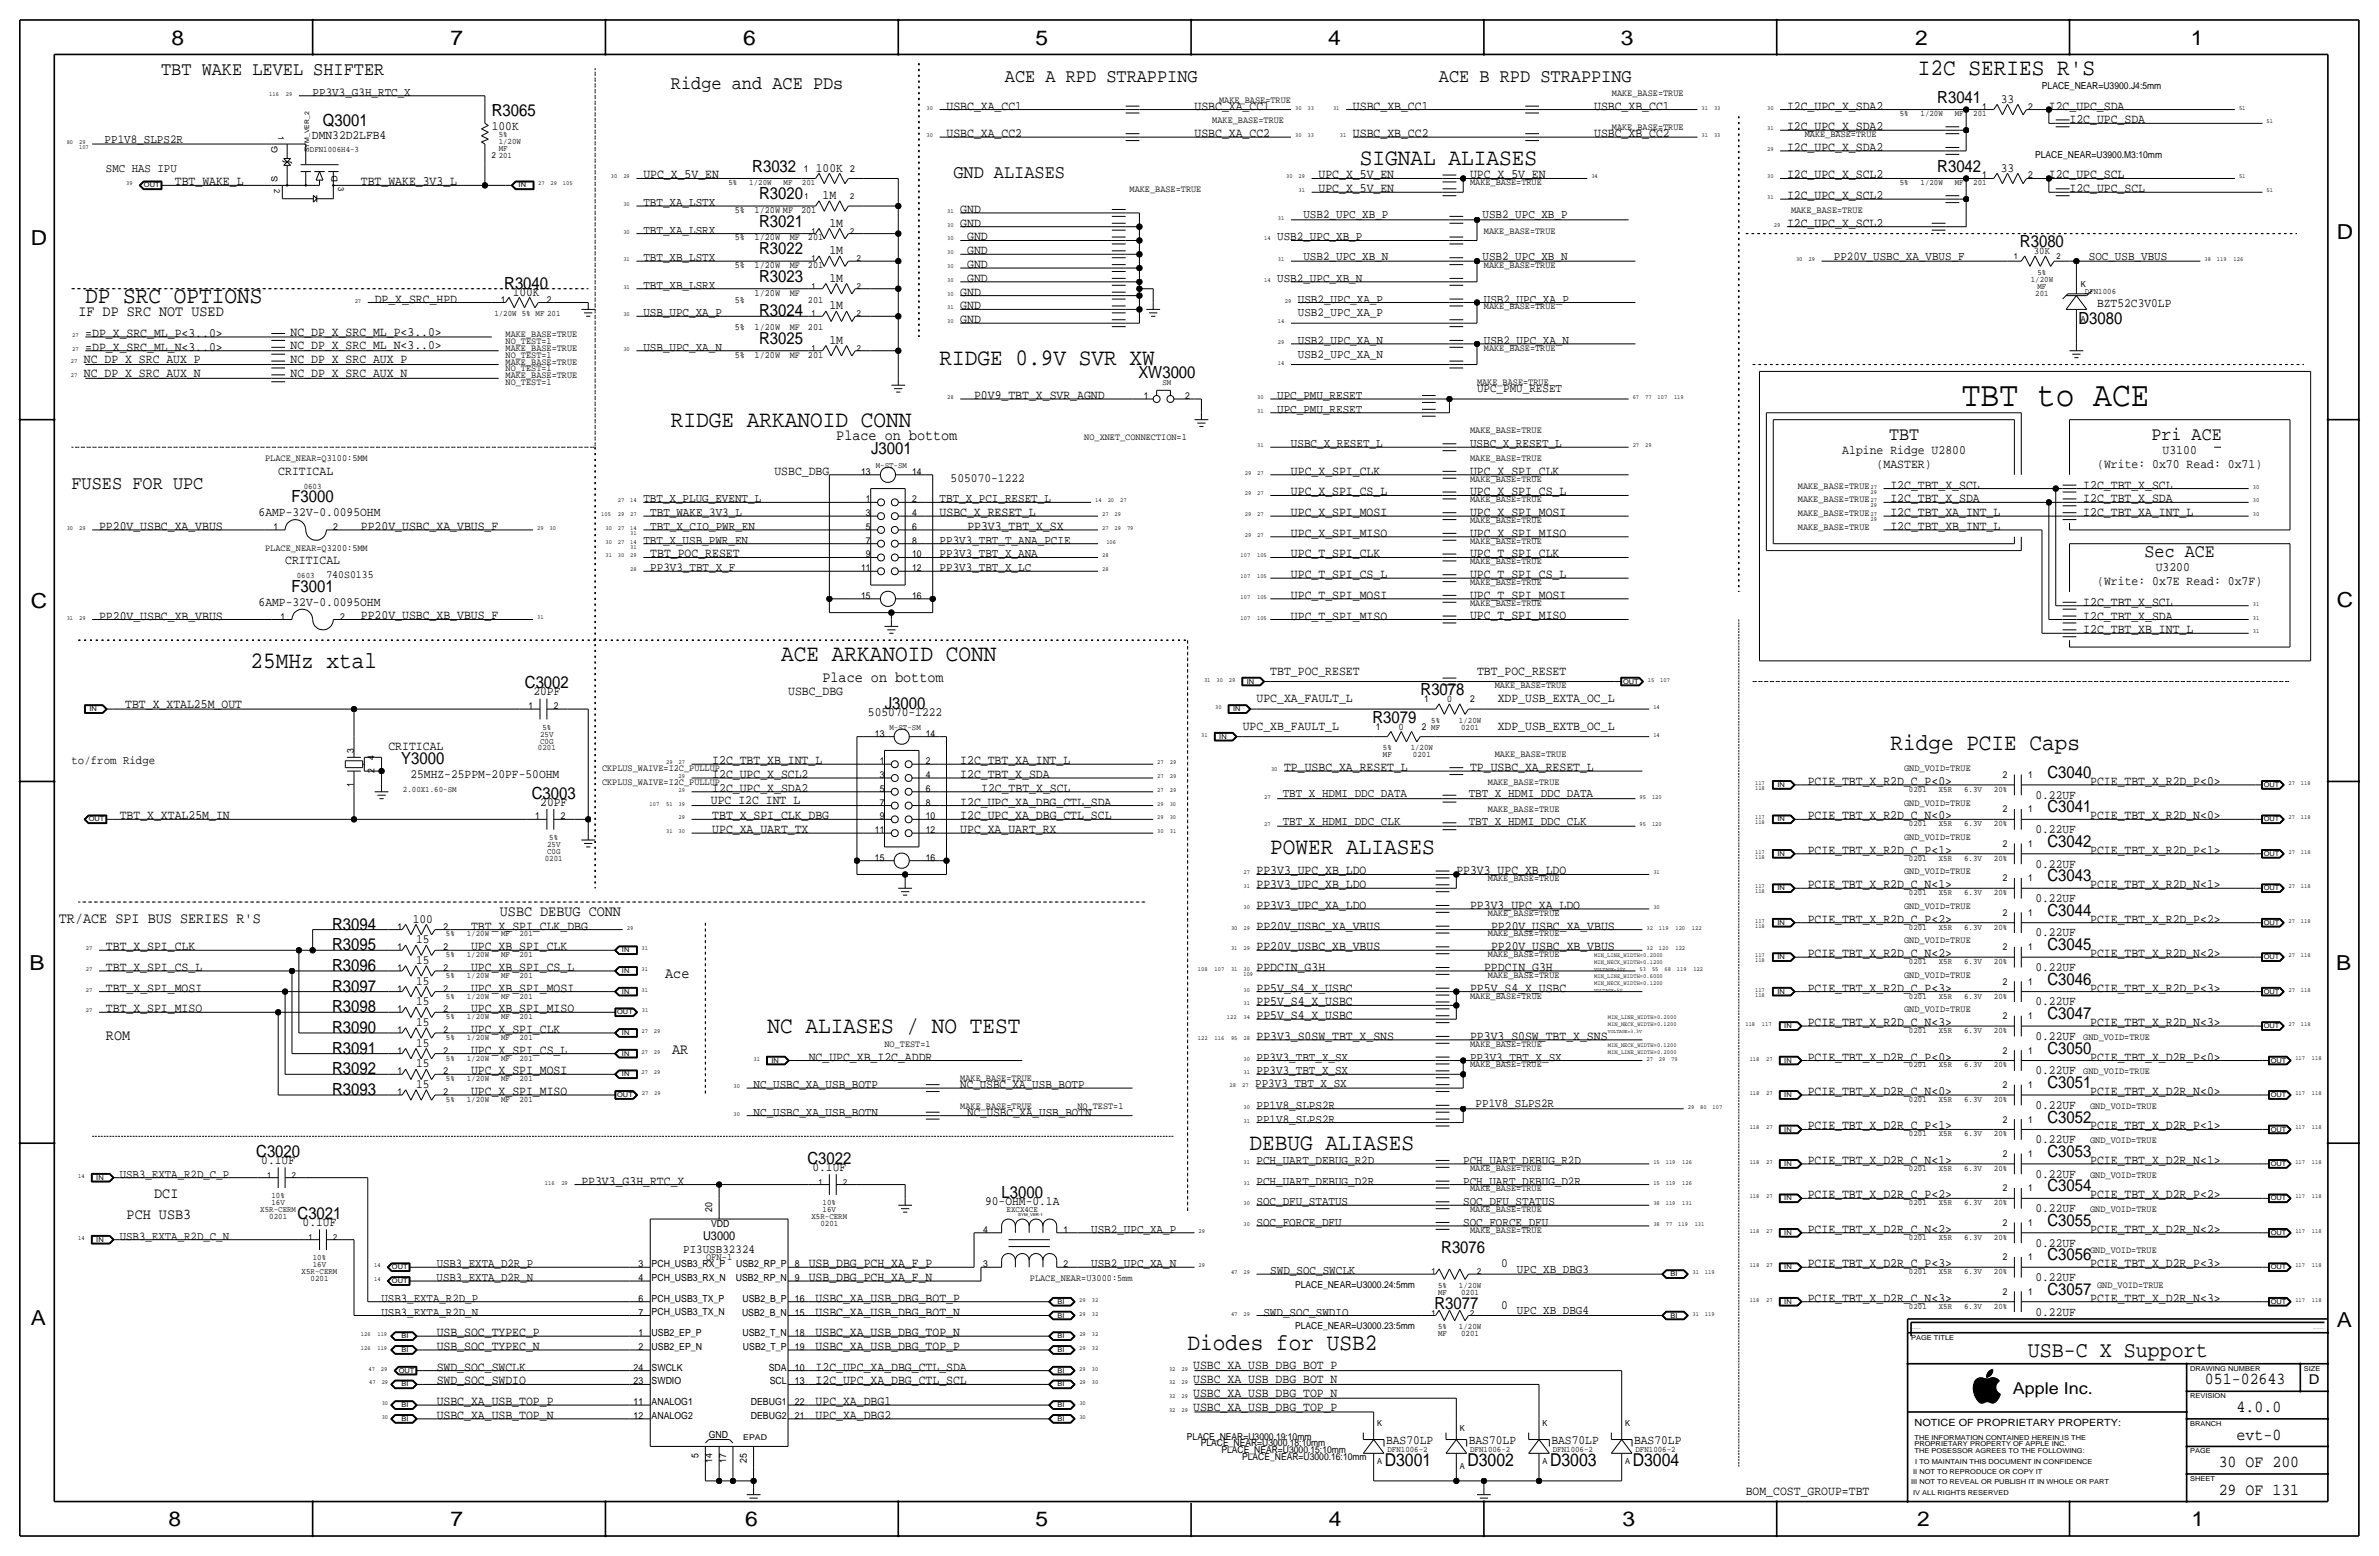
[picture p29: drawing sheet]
<svg xmlns="http://www.w3.org/2000/svg" width="877mm" height="574mm" viewBox="0 0 877 574" stroke-linecap="round" stroke-linejoin="round" font-family="sans-serif">
<defs><g id="words">
<text font-size="12.9" x="723.3" y="149.6">TBT to ACE</text>
<g font-size="8.7">
<text x="707.1" y="27.7">I2C SERIES R'S</text>
<text x="501.3" y="60.7">SIGNAL ALIASES</text>
<text x="31.4" y="111.5">DP SRC OPTIONS</text>
<text x="346.4" y="134.4">RIDGE 0.9V SVR XW</text>
<text x="247.3" y="157.2">RIDGE ARKANOID CONN</text>
<text x="288" y="243.6">ACE ARKANOID CONN</text>
<text x="92.4" y="246.1">25MHz xtal</text>
<text x="696.9" y="276.6">Ridge PCIE Caps</text>
<text x="468.3" y="314.7">POWER ALIASES</text>
<text x="282.9" y="380.7">NC ALIASES / NO TEST</text>
<text x="460.7" y="423.9">DEBUG ALIASES</text>
<text x="437.8" y="497.6">Diodes for USB2</text>
</g>
<text font-size="8.3" x="747.6" y="500.1">USB-C X Support</text>
<g font-size="7.6">
<text x="63.2" y="16.5">8</text>
<text x="166.1" y="16.5">7</text>
<text x="274" y="16.5">6</text>
<text x="381.7" y="16.5">5</text>
<text x="489.7" y="16.5">4</text>
<text x="597.6" y="16.5">3</text>
<text x="706.1" y="16.5">2</text>
<text x="807.7" y="16.5">1</text>
<text x="861.5" y="88.1">D</text>
<text x="11.4" y="90.4">D</text>
<text x="11.4" y="224.3">C</text>
<text x="861.5" y="223.8">C</text>
<text x="10.8" y="357.6">B</text>
<text x="861.3" y="357.4">B</text>
<text x="11.3" y="488.4">A</text>
<text x="861.5" y="489.2">A</text>
<text x="62.2" y="562.6">8</text>
<text x="166" y="562.6">7</text>
<text x="274.8" y="562.6">6</text>
<text x="381.7" y="562.6">5</text>
<text x="489.9" y="562.6">4</text>
<text x="598.1" y="562.6">3</text>
<text x="706.8" y="562.6">2</text>
<text x="807.9" y="562.6">1</text>
</g>
<g font-size="7">
<text x="59.4" y="27.7">TBT WAKE LEVEL SHIFTER</text>
<text x="247.3" y="32.8">Ridge and ACE PDs</text>
<text x="370.5" y="30.2">ACE A RPD STRAPPING</text>
<text x="530.5" y="30.2">ACE B RPD STRAPPING</text>
<text x="351.5" y="65.8">GND ALIASES</text>
<text x="26.4" y="180.1">FUSES FOR UPC</text>
</g>
<g font-size="6.9">
<text x="696.5" y="162.3">TBT</text>
<text x="793.2" y="162.3">Pri ACE</text>
<text x="790.7" y="205.5">Sec ACE</text>
</g>
<g font-size="6.5">
<text x="510.5" y="540.4">D3001</text>
<text x="541" y="540.4">D3002</text>
<text x="571.4" y="540.4">D3003</text>
<text x="601.9" y="540.4">D3004</text>
</g>
<g font-size="6.2">
<text x="714.2" y="37.8">R3041</text>
<text x="119.1" y="46.5">Q3001</text>
<text x="181.3" y="42.9">R3065</text>
<text x="277.3" y="63.2">R3032</text>
<text x="714.2" y="63.2">R3042</text>
<text x="279.9" y="73.4">R3020</text>
<text x="279.9" y="83.6">R3021</text>
<text x="279.9" y="93.7">R3022</text>
<text x="744.7" y="91.2">R3080</text>
<text x="185.9" y="106.4">R3040</text>
<text x="279.9" y="103.9">R3023</text>
<text x="279.9" y="116.6">R3024</text>
<text x="766.3" y="119.5">D3080</text>
<text x="279.9" y="126.7">R3025</text>
<text x="419.7" y="139.4">XW3000</text>
<text x="321.1" y="167.4">J3001</text>
<text x="107.5" y="185.2">F3000</text>
<text x="107.5" y="218.2">F3001</text>
<text x="193.5" y="253.7">C3002</text>
<text x="523.7" y="256.3">R3078</text>
<text x="326.2" y="261.4">J3000</text>
<text x="505.9" y="266.4">R3079</text>
<text x="148" y="281.7">Y3000</text>
<text x="754.9" y="286.8">C3040</text>
<text x="196.1" y="294.4">C3003</text>
<text x="754.9" y="299.5">C3041</text>
<text x="754.9" y="312.2">C3042</text>
<text x="754.9" y="324.9">C3043</text>
<text x="754.9" y="337.6">C3044</text>
<text x="122.4" y="342.6">R3094</text>
<text x="122.4" y="350.3">R3095</text>
<text x="754.9" y="350.3">C3045</text>
<text x="122.4" y="357.9">R3096</text>
<text x="122.4" y="365.5">R3097</text>
<text x="754.9" y="363">C3046</text>
<text x="122.4" y="373.1">R3098</text>
<text x="754.9" y="375.7">C3047</text>
<text x="122.4" y="380.7">R3090</text>
<text x="122.4" y="388.4">R3091</text>
<text x="754.9" y="388.4">C3050</text>
<text x="122.4" y="396">R3092</text>
<text x="754.9" y="401.1">C3051</text>
<text x="122.4" y="403.6">R3093</text>
<text x="754.9" y="413.8">C3052</text>
<text x="94.5" y="426.5">C3020</text>
<text x="297.7" y="429">C3022</text>
<text x="754.9" y="426.5">C3053</text>
<text x="369.2" y="441.7">L3000</text>
<text x="754.9" y="439.2">C3054</text>
<text x="109.7" y="449.3">C3021</text>
<text x="754.9" y="451.9">C3055</text>
<text x="531.3" y="462">R3076</text>
<text x="754.9" y="464.6">C3056</text>
<text x="754.9" y="477.3">C3057</text>
<text x="528.8" y="482.3">R3077</text>
<text x="812.9" y="510.3">051-02643</text>
<text x="824.6" y="520.4">4.0.0</text>
<text x="824.6" y="530.6">evt-0</text>
<text x="818" y="540.8">30 OF 200</text>
<text x="818" y="550.9">29 OF 131</text>
</g>
<text font-size="6" x="742.1" y="513.9">Apple Inc.</text>
<g font-size="5.6">
<text x="28.9" y="116.6">IF DP SRC NOT USED</text>
<text x="308.3" y="162.3">Place on bottom</text>
<text x="303.2" y="251.2">Place on bottom</text>
<text x="21.7" y="340.1">TR/ACE SPI BUS SERIES R'S</text>
<text x="184.3" y="337.6">USBC DEBUG CONN</text>
<text x="245.2" y="360.4">Ace</text>
<text x="39.1" y="383.3">ROM</text>
<text x="247.8" y="388.4">AR</text>
<text x="56.8" y="441.7">DCI</text>
<text x="46.7" y="449.3">PCH USB3</text>
</g>
<text font-size="5" x="851.2" y="510.3">D</text>
<g font-size="4.7">
<text x="348.9" y="40.4">USBC_XA_CC1</text>
<text x="440.4" y="40.4">USBC_XA_CC1</text>
<text x="498.8" y="40.4">USBC_XB_CC1</text>
<text x="587.7" y="40.4">USBC_XB_CC1</text>
<text x="658.8" y="40.4">I2C_UPC_X_SDA2</text>
<text x="737.6" y="37.8">33</text>
<text x="755.3" y="40.4">I2C_UPC_SDA</text>
<text x="763" y="45.5">I2C_UPC_SDA</text>
<text x="115" y="51.3">DMN32D2LFB4</text>
<text x="181.3" y="48">100K</text>
<text x="348.9" y="50.5">USBC_XA_CC2</text>
<text x="440.4" y="50.5">USBC_XA_CC2</text>
<text x="498.8" y="50.5">USBC_XB_CC2</text>
<text x="587.7" y="50.5">USBC_XB_CC2</text>
<text x="658.8" y="48">I2C_UPC_X_SDA2</text>
<text x="658.8" y="55.6">I2C_UPC_X_SDA2</text>
<text x="237.2" y="65.8">UPC_X_5V_EN</text>
<text x="300.8" y="63.2">100K</text>
<text x="486.1" y="65.8">UPC_X_5V_EN</text>
<text x="542" y="65.8">UPC_X_5V_EN</text>
<text x="658.8" y="65.8">I2C_UPC_X_SCL2</text>
<text x="737.6" y="63.2">33</text>
<text x="755.3" y="65.8">I2C_UPC_SCL</text>
<text x="64.5" y="68.3">TBT_WAKE_L</text>
<text x="133" y="68.3">TBT_WAKE_3V3_L</text>
<text x="486.1" y="70.9">UPC_X_5V_EN</text>
<text x="763" y="70.9">I2C_UPC_SCL</text>
<text x="303.2" y="73.4">1M</text>
<text x="658.8" y="73.4">I2C_UPC_X_SCL2</text>
<text x="305.8" y="83.6">1M</text>
<text x="354" y="78.5">GND</text>
<text x="354" y="83.6">GND</text>
<text x="658.8" y="83.6">I2C_UPC_X_SCL2</text>
<text x="356.6" y="88.6">GND</text>
<text x="305.8" y="93.7">1M</text>
<text x="356.6" y="93.7">GND</text>
<text x="356.6" y="98.8">GND</text>
<text x="305.8" y="103.9">1M</text>
<text x="356.6" y="103.9">GND</text>
<text x="138.1" y="111.5">DP_X_SRC_HPD</text>
<text x="189" y="109">100K</text>
<text x="354" y="109">GND</text>
<text x="773.1" y="113.1">BZT52C3V0LP</text>
<text x="305.8" y="114">1M</text>
<text x="354" y="114">GND</text>
<text x="354" y="119.1">GND</text>
<text x="31.4" y="124.2">=DP_X_SRC_ML_P&lt;3..0&gt;</text>
<text x="107.1" y="123.7">NC_DP_X_SRC_ML_P&lt;3..0&gt;</text>
<text x="31.4" y="129.3">=DP_X_SRC_ML_N&lt;3..0&gt;</text>
<text x="107.1" y="128.8">NC_DP_X_SRC_ML_N&lt;3..0&gt;</text>
<text x="305.8" y="126.7">1M</text>
<text x="30.9" y="133.9">NC_DP_X_SRC_AUX_P</text>
<text x="107.1" y="133.9">NC_DP_X_SRC_AUX_P</text>
<text x="30.9" y="138.9">NC_DP_X_SRC_AUX_N</text>
<text x="107.1" y="138.9">NC_DP_X_SRC_AUX_N</text>
<text x="359.1" y="147.1">P0V9_TBT_X_SVR_AGND</text>
<text x="679.2" y="167.4">Alpine Ridge U2800</text>
<text x="797.3" y="167.4">U3100</text>
<text x="691.9" y="172.5">(MASTER)</text>
<text x="773.2" y="172.5">(Write: 0x70 Read: 0x71)</text>
<text x="102.6" y="175">CRITICAL</text>
<text x="285.5" y="175">USBC_DBG</text>
<text x="350.5" y="177.5">505070-1222</text>
<text x="475.9" y="175">UPC_X_SPI_CLK</text>
<text x="542" y="175">UPC_X_SPI_CLK</text>
<text x="475.9" y="182.6">UPC_X_SPI_CS_L</text>
<text x="542" y="182.6">UPC_X_SPI_CS_L</text>
<text x="696.9" y="185.2">I2C_TBT_X_SDA</text>
<text x="696.9" y="180.1">I2C_TBT_X_SCL</text>
<text x="768" y="185.2">I2C_TBT_X_SDA</text>
<text x="768" y="180.1">I2C_TBT_X_SCL</text>
<text x="95.4" y="190.2">6AMP-32V-0.0095OHM</text>
<text x="346.4" y="190.2">USBC_X_RESET_L</text>
<text x="475.9" y="190.2">UPC_X_SPI_MOSI</text>
<text x="542" y="190.2">UPC_X_SPI_MOSI</text>
<text x="696.9" y="190.2">I2C_TBT_XA_INT_L</text>
<text x="768" y="190.2">I2C_TBT_XA_INT_L</text>
<text x="36.5" y="195.3">PP20V_USBC_XA_VBUS</text>
<text x="133" y="195.3">PP20V_USBC_XA_VBUS_F</text>
<text x="356.6" y="195.3">PP3V3_TBT_X_SX</text>
<text x="475.9" y="197.9">UPC_X_SPI_MISO</text>
<text x="542" y="197.9">UPC_X_SPI_MISO</text>
<text x="696.9" y="195.3">I2C_TBT_XB_INT_L</text>
<text x="105.1" y="208">CRITICAL</text>
<text x="239.7" y="205.5">TBT_POC_RESET</text>
<text x="475.9" y="205.5">UPC_T_SPI_CLK</text>
<text x="542" y="205.5">UPC_T_SPI_CLK</text>
<text x="475.9" y="213.1">UPC_T_SPI_CS_L</text>
<text x="542" y="213.1">UPC_T_SPI_CS_L</text>
<text x="773.2" y="215.6">(Write: 0x7E Read: 0x7F)</text>
<text x="794.7" y="210.6">U3200</text>
<text x="475.9" y="220.7">UPC_T_SPI_MOSI</text>
<text x="542" y="220.7">UPC_T_SPI_MOSI</text>
<text x="95.4" y="223.3">6AMP-32V-0.0095OHM</text>
<text x="768" y="223.3">I2C_TBT_X_SCL</text>
<text x="36.5" y="228.3">PP20V_USBC_XB_VBUS</text>
<text x="133" y="228.3">PP20V_USBC_XB_VBUS_F</text>
<text x="475.9" y="228.3">UPC_T_SPI_MISO</text>
<text x="542" y="228.3">UPC_T_SPI_MISO</text>
<text x="768" y="233.4">I2C_TBT_XB_INT_L</text>
<text x="768" y="228.3">I2C_TBT_X_SDA</text>
<text x="468.3" y="248.7">TBT_POC_RESET</text>
<text x="544.5" y="248.7">TBT_POC_RESET</text>
<text x="196.6" y="256.3">20PF</text>
<text x="290.6" y="256.3">USBC_DBG</text>
<text x="46.2" y="260.9">TBT_X_XTAL25M_OUT</text>
<text x="320" y="263.9">505070-1222</text>
<text x="463.2" y="258.8">UPC_XA_FAULT_L</text>
<text x="552.1" y="258.8">XDP_USB_EXTA_OC_L</text>
<text x="458.2" y="269">UPC_XB_FAULT_L</text>
<text x="552.1" y="269">XDP_USB_EXTB_OC_L</text>
<text x="143.2" y="276.6">CRITICAL</text>
<text x="262.6" y="281.7">I2C_TBT_XB_INT_L</text>
<text x="354" y="281.7">I2C_TBT_XA_INT_L</text>
<text x="151.3" y="286.8">25MHZ-25PPM-20PF-50OHM</text>
<text x="262.6" y="286.8">I2C_UPC_X_SCL2</text>
<text x="354" y="286.8">I2C_TBT_X_SDA</text>
<text x="473.4" y="284.2">TP_USBC_XA_RESET_L</text>
<text x="542" y="284.2">TP_USBC_XA_RESET_L</text>
<text x="262.6" y="291.8">I2C_UPC_X_SDA2</text>
<text x="361.7" y="291.8">I2C_TBT_X_SCL</text>
<text x="666.4" y="289.3">PCIE_TBT_X_R2D_C_P&lt;0&gt;</text>
<text x="770.6" y="289.3">PCIE_TBT_X_R2D_P&lt;0&gt;</text>
<text x="199.2" y="296.9">20PF</text>
<text x="262.1" y="296.4">UPC_I2C_INT_L</text>
<text x="354" y="296.9">I2C_UPC_XA_DBG_CTL_SDA</text>
<text x="750.4" y="294.4">0.22UF</text>
<text x="44.1" y="302">TBT_X_XTAL25M_IN</text>
<text x="262.6" y="302">TBT_X_SPI_CLK_DBG</text>
<text x="354" y="302">I2C_UPC_XA_DBG_CTL_SCL</text>
<text x="666.4" y="302">PCIE_TBT_X_R2D_C_N&lt;0&gt;</text>
<text x="770.6" y="302">PCIE_TBT_X_R2D_N&lt;0&gt;</text>
<text x="262.6" y="307.1">UPC_XA_UART_TX</text>
<text x="354" y="307.1">UPC_XA_UART_RX</text>
<text x="750.4" y="307.1">0.22UF</text>
<text x="666.4" y="314.7">PCIE_TBT_X_R2D_C_P&lt;1&gt;</text>
<text x="770.6" y="314.7">PCIE_TBT_X_R2D_P&lt;1&gt;</text>
<text x="463.2" y="322.3">PP3V3_UPC_XB_LDO</text>
<text x="536.9" y="322.3">PP3V3_UPC_XB_LDO</text>
<text x="750.4" y="319.8">0.22UF</text>
<text x="463.2" y="327.4">PP3V3_UPC_XB_LDO</text>
<text x="666.4" y="327.4">PCIE_TBT_X_R2D_C_N&lt;1&gt;</text>
<text x="770.6" y="327.4">PCIE_TBT_X_R2D_N&lt;1&gt;</text>
<text x="463.2" y="335">PP3V3_UPC_XA_LDO</text>
<text x="542" y="335">PP3V3_UPC_XA_LDO</text>
<text x="750.4" y="332.5">0.22UF</text>
<text x="152.2" y="340.1">100</text>
<text x="666.4" y="340.1">PCIE_TBT_X_R2D_C_P&lt;2&gt;</text>
<text x="770.6" y="340.1">PCIE_TBT_X_R2D_P&lt;2&gt;</text>
<text x="153.4" y="347.7">15</text>
<text x="173.7" y="342.6">TBT_X_SPI_CLK_DBG</text>
<text x="463.2" y="342.6">PP20V_USBC_XA_VBUS</text>
<text x="549.7" y="342.6">PP20V_USBC_XA_VBUS</text>
<text x="750.4" y="345.2">0.22UF</text>
<text x="39.1" y="350.3">TBT_X_SPI_CLK</text>
<text x="173.7" y="350.3">UPC_XB_SPI_CLK</text>
<text x="463.2" y="350.3">PP20V_USBC_XB_VBUS</text>
<text x="549.7" y="350.3">PP20V_USBC_XB_VBUS</text>
<text x="666.4" y="352.8">PCIE_TBT_X_R2D_C_N&lt;2&gt;</text>
<text x="770.6" y="352.8">PCIE_TBT_X_R2D_N&lt;2&gt;</text>
<text x="39.1" y="357.9">TBT_X_SPI_CS_L</text>
<text x="153.4" y="355.3">15</text>
<text x="173.7" y="357.9">UPC_XB_SPI_CS_L</text>
<text x="463.2" y="357.9">PPDCIN_G3H</text>
<text x="547.1" y="357.9">PPDCIN_G3H</text>
<text x="750.4" y="357.9">0.22UF</text>
<text x="39.1" y="365.5">TBT_X_SPI_MOSI</text>
<text x="153.4" y="363">15</text>
<text x="173.7" y="365.5">UPC_XB_SPI_MOSI</text>
<text x="463.2" y="365.5">PP5V_S4_X_USBC</text>
<text x="542" y="365.5">PP5V_S4_X_USBC</text>
<text x="666.4" y="365.5">PCIE_TBT_X_R2D_C_P&lt;3&gt;</text>
<text x="770.6" y="365.5">PCIE_TBT_X_R2D_P&lt;3&gt;</text>
<text x="153.4" y="370.6">15</text>
<text x="463.2" y="370.6">PP5V_S4_X_USBC</text>
<text x="750.4" y="370.6">0.22UF</text>
<text x="39.1" y="373.1">TBT_X_SPI_MISO</text>
<text x="173.7" y="373.1">UPC_XB_SPI_MISO</text>
<text x="463.2" y="375.7">PP5V_S4_X_USBC</text>
<text x="153.4" y="378.2">15</text>
<text x="173.7" y="380.7">UPC_X_SPI_CLK</text>
<text x="463.2" y="383.3">PP3V3_S0SW_TBT_X_SNS</text>
<text x="542" y="383.3">PP3V3_S0SW_TBT_X_SNS</text>
<text x="666.4" y="378.2">PCIE_TBT_X_R2D_C_N&lt;3&gt;</text>
<text x="750.4" y="383.3">0.22UF</text>
<text x="770.6" y="378.2">PCIE_TBT_X_R2D_N&lt;3&gt;</text>
<text x="153.4" y="385.8">15</text>
<text x="173.7" y="388.4">UPC_X_SPI_CS_L</text>
<text x="153.4" y="393.4">15</text>
<text x="173.7" y="396">UPC_X_SPI_MOSI</text>
<text x="298.1" y="390.9">NC_UPC_XB_I2C_ADDR</text>
<text x="666.4" y="390.9">PCIE_TBT_X_D2R_C_P&lt;0&gt;</text>
<text x="750.4" y="396">0.22UF</text>
<text x="770.6" y="390.9">PCIE_TBT_X_D2R_P&lt;0&gt;</text>
<text x="153.4" y="401.1">15</text>
<text x="173.7" y="403.6">UPC_X_SPI_MISO</text>
<text x="666.4" y="403.6">PCIE_TBT_X_D2R_C_N&lt;0&gt;</text>
<text x="770.6" y="403.6">PCIE_TBT_X_D2R_N&lt;0&gt;</text>
<text x="750.4" y="408.7">0.22UF</text>
<text x="666.4" y="416.3">PCIE_TBT_X_D2R_C_P&lt;1&gt;</text>
<text x="770.6" y="416.3">PCIE_TBT_X_D2R_P&lt;1&gt;</text>
<text x="750.4" y="421.4">0.22UF</text>
<text x="96.3" y="429">0.1UF</text>
<text x="299.5" y="431.5">0.1UF</text>
<text x="666.4" y="429">PCIE_TBT_X_D2R_C_N&lt;1&gt;</text>
<text x="770.6" y="429">PCIE_TBT_X_D2R_N&lt;1&gt;</text>
<text x="214.3" y="436.6">PP3V3_G3H_RTC_X</text>
<text x="750.4" y="434.1">0.22UF</text>
<text x="666.4" y="441.7">PCIE_TBT_X_D2R_C_P&lt;2&gt;</text>
<text x="770.6" y="441.7">PCIE_TBT_X_D2R_P&lt;2&gt;</text>
<text x="363.2" y="444.2">90-OHM-0.1A</text>
<text x="750.4" y="446.8">0.22UF</text>
<text x="111.6" y="451.9">0.1UF</text>
<text x="666.4" y="454.4">PCIE_TBT_X_D2R_C_N&lt;2&gt;</text>
<text x="770.6" y="454.4">PCIE_TBT_X_D2R_N&lt;2&gt;</text>
<text x="750.4" y="459.5">0.22UF</text>
<text x="298.1" y="467.1">USB_DBG_PCH_XA_F_P</text>
<text x="553.4" y="467.1">0</text>
<text x="666.4" y="467.1">PCIE_TBT_X_D2R_C_P&lt;3&gt;</text>
<text x="770.6" y="467.1">PCIE_TBT_X_D2R_P&lt;3&gt;</text>
<text x="298.1" y="472.2">USB_DBG_PCH_XA_F_N</text>
<text x="750.4" y="472.2">0.22UF</text>
<text x="300.7" y="479.8">USBC_XA_USB_DBG_BOT_P</text>
<text x="666.4" y="479.8">PCIE_TBT_X_D2R_C_N&lt;3&gt;</text>
<text x="770.6" y="479.8">PCIE_TBT_X_D2R_N&lt;3&gt;</text>
<text x="300.7" y="484.9">USBC_XA_USB_DBG_BOT_N</text>
<text x="553.4" y="482.3">0</text>
<text x="750.4" y="484.9">0.22UF</text>
<text x="161" y="497.6">USB_SOC_TYPEC_N</text>
<text x="161" y="492.5">USB_SOC_TYPEC_P</text>
<text x="300.7" y="497.6">USBC_XA_USB_DBG_TOP_P</text>
<text x="300.7" y="492.5">USBC_XA_USB_DBG_TOP_N</text>
<text x="161" y="505.2">SWD_SOC_SWCLK</text>
<text x="300.7" y="505.2">I2C_UPC_XA_DBG_CTL_SDA</text>
<text x="439.9" y="509.8">USBC_XA_USB_DBG_BOT_N</text>
<text x="439.9" y="504.7">USBC_XA_USB_DBG_BOT_P</text>
<text x="161" y="510.3">SWD_SOC_SWDIO</text>
<text x="300.7" y="510.3">I2C_UPC_XA_DBG_CTL_SCL</text>
<text x="439.9" y="514.9">USBC_XA_USB_DBG_TOP_N</text>
<text x="161" y="517.9">USBC_XA_USB_TOP_P</text>
<text x="300.7" y="517.9">UPC_XA_DBG1</text>
<text x="439.9" y="519.9">USBC_XA_USB_DBG_TOP_P</text>
<text x="161" y="523">USBC_XA_USB_TOP_N</text>
<text x="300.7" y="523">UPC_XA_DBG2</text>
<text x="511" y="532.2">BAS70LP</text>
<text x="541.5" y="532.2">BAS70LP</text>
<text x="572" y="532.2">BAS70LP</text>
<text x="602.4" y="532.2">BAS70LP</text>
<text x="643.6" y="550.9">BOM_COST_GROUP=TBT</text>
</g>
<g font-size="4.5">
<text x="115.3" y="35.3">PP3V3_G3H_RTC_X</text>
<text x="38.6" y="52.6">PP1V8_SLPS2R</text>
<text x="237.2" y="75.9">TBT_XA_LSTX</text>
<text x="480.5" y="80.5">USB2_UPC_XB_P</text>
<text x="546.6" y="80.5">USB2_UPC_XB_P</text>
<text x="237.2" y="86.1">TBT_XA_LSRX</text>
<text x="470.9" y="88.6">USB2_UPC_XB_P</text>
<text x="480.5" y="95.8">USB2_UPC_XB_N</text>
<text x="546.6" y="95.8">USB2_UPC_XB_N</text>
<text x="676.1" y="95.8">PP20V_USBC_XA_VBUS_F</text>
<text x="770.1" y="95.8">SOC_USB_VBUS</text>
<text x="237.2" y="96.3">TBT_XB_LSTX</text>
<text x="237.2" y="106.4">TBT_XB_LSRX</text>
<text x="470.9" y="103.9">USB2_UPC_XB_N</text>
<text x="478.5" y="111.5">USB2_UPC_XA_P</text>
<text x="547.1" y="111.5">USB2_UPC_XA_P</text>
<text x="237.2" y="116.6">USB_UPC_XA_P</text>
<text x="478.5" y="116.6">USB2_UPC_XA_P</text>
<text x="237.2" y="129.3">USB_UPC_XA_N</text>
<text x="478.5" y="131.8">USB2_UPC_XA_N</text>
<text x="478.5" y="126.7">USB2_UPC_XA_N</text>
<text x="547.1" y="126.7">USB2_UPC_XA_N</text>
<text x="470.9" y="147.1">UPC_PMU_RESET</text>
<text x="544.5" y="144.5">UPC_PMU_RESET</text>
<text x="470.9" y="152.1">UPC_PMU_RESET</text>
<text x="475.9" y="164.8">USBC_X_RESET_L</text>
<text x="542" y="164.8">USBC_X_RESET_L</text>
<text x="237.2" y="185.2">TBT_X_PLUG_EVENT_L</text>
<text x="346.4" y="185.2">TBT_X_PCI_RESET_L</text>
<text x="239.7" y="190.2">TBT_WAKE_3V3_L</text>
<text x="239.7" y="195.3">TBT_X_CIO_PWR_EN</text>
<text x="237.2" y="200.4">TBT_X_USB_PWR_EN</text>
<text x="346.4" y="200.4">PP3V3_TBT_T_ANA_PCIE</text>
<text x="346.4" y="205.5">PP3V3_TBT_X_ANA</text>
<text x="239.7" y="210.6">PP3V3_TBT_X_F</text>
<text x="346.4" y="210.6">PP3V3_TBT_X_LC</text>
<text x="472.9" y="293.9">TBT_X_HDMI_DDC_DATA</text>
<text x="541.5" y="293.9">TBT_X_HDMI_DDC_DATA</text>
<text x="472.9" y="304">TBT_X_HDMI_DDC_CLK</text>
<text x="541.5" y="304">TBT_X_HDMI_DDC_CLK</text>
<text x="463.2" y="396">PP3V3_TBT_X_SX</text>
<text x="463.2" y="390.9">PP3V3_TBT_X_SX</text>
<text x="542" y="390.9">PP3V3_TBT_X_SX</text>
<text x="277.8" y="401.1">NC_USBC_XA_USB_BOTP</text>
<text x="354" y="401.1">NC_USBC_XA_USB_BOTP</text>
<text x="462.7" y="400.6">PP3V3_TBT_X_SX</text>
<text x="277.8" y="411.2">NC_USBC_XA_USB_BOTN</text>
<text x="356.6" y="411.2">NC_USBC_XA_USB_BOTN</text>
<text x="463.2" y="413.8">PP1V8_SLPS2R</text>
<text x="463.2" y="408.7">PP1V8_SLPS2R</text>
<text x="544" y="408.2">PP1V8_SLPS2R</text>
<text x="463.2" y="429">PCH_UART_DEBUG_R2D</text>
<text x="539.4" y="429">PCH_UART_DEBUG_R2D</text>
<text x="463.2" y="436.6">PCH_UART_DEBUG_D2R</text>
<text x="539.4" y="436.6">PCH_UART_DEBUG_D2R</text>
<text x="463.2" y="444.2">SOC_DFU_STATUS</text>
<text x="539.4" y="444.2">SOC_DFU_STATUS</text>
<text x="402.3" y="454.4">USB2_UPC_XA_P</text>
<text x="463.2" y="451.9">SOC_FORCE_DFU</text>
<text x="539.4" y="451.9">SOC_FORCE_DFU</text>
<text x="259.2" y="456.9">U3000</text>
<text x="251.8" y="462">PI3USB32324</text>
<text x="402.3" y="467.1">USB2_UPC_XA_N</text>
<text x="468.3" y="469.6">SWD_SOC_SWCLK</text>
<text x="559.3" y="469.1">UPC_XB_DBG3</text>
<text x="465.8" y="484.9">SWD_SOC_SWDIO</text>
<text x="559.3" y="484.4">UPC_XB_DBG4</text>
</g>
<g font-size="4.4">
<text x="39.1" y="63.2">SMC HAS IPU</text>
<text x="26.4" y="281.7">to/from Ridge</text>
<text x="44.1" y="434.1">USB3_EXTA_R2D_C_P</text>
<text x="44.1" y="456.9">USB3_EXTA_R2D_C_N</text>
<text x="161" y="467.1">USB3_EXTA_D2R_P</text>
<text x="161" y="472.2">USB3_EXTA_D2R_N</text>
<text x="140.7" y="479.8">USB3_EXTA_R2D_P</text>
<text x="140.7" y="484.9">USB3_EXTA_R2D_N</text>
</g>
<text font-size="4.1" x="120.3" y="213.1">740S0135</text>
<g font-size="3.8">
<text x="749.8" y="93.7">30K</text>
<text x="533.4" y="258.8">0</text>
<text x="515.6" y="269">0</text>
</g>
<text font-size="3.7" x="705.8" y="525.5">NOTICE OF PROPRIETARY PROPERTY:</text>
<g font-size="3.6">
<text x="262.6" y="446.8" transform="rotate(-90 262.6 446.8)">20</text>
<text x="262.1" y="452.4">VDD</text>
<text x="235.4" y="467.1">3</text>
<text x="240.2" y="467.1">PCH_USB3_RX_P</text>
<text x="260.3" y="464.6">QFN-1</text>
<text x="271.4" y="467.1">USB2_RP_P</text>
<text x="293.1" y="467.1">8</text>
<text x="235.4" y="472.2">4</text>
<text x="240.2" y="472.2">PCH_USB3_RX_N</text>
<text x="271.2" y="472.2">USB2_RP_N</text>
<text x="293.1" y="472.2">9</text>
<text x="235.4" y="479.8">6</text>
<text x="240.2" y="479.8">PCH_USB3_TX_P</text>
<text x="273.7" y="479.8">USB2_B_P</text>
<text x="293.1" y="479.8">16</text>
<text x="235.4" y="484.9">7</text>
<text x="240.2" y="484.9">PCH_USB3_TX_N</text>
<text x="273.6" y="484.9">USB2_B_N</text>
<text x="293.1" y="484.9">15</text>
<text x="235.4" y="492.5">1</text>
<text x="235.4" y="497.6">2</text>
<text x="240.2" y="492.5">USB2_EP_P</text>
<text x="240.2" y="497.6">USB2_EP_N</text>
<text x="273.7" y="492.5">USB2_T_N</text>
<text x="273.9" y="497.6">USB2_T_P</text>
<text x="293.1" y="497.6">19</text>
<text x="293.1" y="492.5">18</text>
<text x="233.6" y="505.2">24</text>
<text x="240.2" y="505.2">SWCLK</text>
<text x="283.4" y="505.2">SDA</text>
<text x="293.1" y="505.2">10</text>
<text x="233.6" y="510.3">23</text>
<text x="240.2" y="510.3">SWDIO</text>
<text x="283.8" y="510.3">SCL</text>
<text x="293.1" y="510.3">13</text>
<text x="233.6" y="517.9">11</text>
<text x="240.2" y="517.9">ANALOG1</text>
<text x="276.8" y="517.9">DEBUG1</text>
<text x="293.1" y="517.9">22</text>
<text x="233.6" y="523">12</text>
<text x="240.2" y="523">ANALOG2</text>
<text x="276.8" y="523">DEBUG2</text>
<text x="293.1" y="523">21</text>
<text x="261.3" y="530.1">GND</text>
<text x="257.5" y="537.5" transform="rotate(-90 257.5 537.5)">5</text>
<text x="262.6" y="539.3" transform="rotate(-90 262.6 539.3)">14</text>
<text x="267.7" y="539.3" transform="rotate(-90 267.7 539.3)">17</text>
<text x="275.3" y="539.3" transform="rotate(-90 275.3 539.3)">25</text>
</g>
<g font-size="3.5">
<text x="594.3" y="35.3">MAKE_BASE=TRUE</text>
<text x="752.8" y="32.8">PLACE_NEAR=U3900.J4:5mm</text>
<text x="449.5" y="37.8">MAKE_BASE=TRUE</text>
<text x="730.7" y="40.4">1</text>
<text x="747.7" y="40.4">2</text>
<text x="446.9" y="45.5">MAKE_BASE=TRUE</text>
<text x="594.3" y="48">MAKE_BASE=TRUE</text>
<text x="665.4" y="50.5">MAKE_BASE=TRUE</text>
<text x="750.3" y="58.2">PLACE_NEAR=U3900.M3:10mm</text>
<text x="296.4" y="63.2">1</text>
<text x="313.4" y="63.2">2</text>
<text x="730.7" y="65.8">1</text>
<text x="747.7" y="65.8">2</text>
<text x="416.5" y="70.9">MAKE_BASE=TRUE</text>
<text x="542" y="68.3">MAKE_BASE=TRUE</text>
<text x="270.9" y="78.5">5%</text>
<text x="278.2" y="78.5">1/20W MF</text>
<text x="295.3" y="78.5">201</text>
<text x="660.3" y="78.5">MAKE_BASE=TRUE</text>
<text x="270.9" y="88.6">5%</text>
<text x="278.2" y="88.6">1/20W</text>
<text x="291.2" y="88.6">MF</text>
<text x="297.8" y="88.6">201</text>
<text x="547.1" y="86.1">MAKE_BASE=TRUE</text>
<text x="270.9" y="98.8">5%</text>
<text x="278.2" y="98.8">1/20W</text>
<text x="291.2" y="98.8">MF</text>
<text x="297.8" y="98.8">201</text>
<text x="547.1" y="98.8">MAKE_BASE=TRUE</text>
<text x="184.6" y="111.5">1</text>
<text x="201.6" y="111.5">2</text>
<text x="270.9" y="111.5">5%</text>
<text x="278.2" y="109">1/20W</text>
<text x="291.2" y="109">MF</text>
<text x="297.8" y="111.5">201</text>
<text x="547.1" y="114">MAKE_BASE=TRUE</text>
<text x="186.4" y="124.2">MAKE_BASE=TRUE</text>
<text x="270.9" y="121.7">5%</text>
<text x="278.2" y="121.7">1/20W</text>
<text x="291.2" y="121.7">MF</text>
<text x="297.8" y="121.7">201</text>
<text x="186.4" y="129.3">MAKE_BASE=TRUE</text>
<text x="186.4" y="131.8">NO_TEST=1</text>
<text x="186.4" y="126.7">NO_TEST=1</text>
<text x="270.9" y="131.8">5%</text>
<text x="278.2" y="131.8">1/20W</text>
<text x="291.2" y="131.8">MF</text>
<text x="297.8" y="131.8">201</text>
<text x="547.1" y="129.3">MAKE_BASE=TRUE</text>
<text x="186.4" y="136.9">NO_TEST=1</text>
<text x="186.4" y="134.4">MAKE_BASE=TRUE</text>
<text x="186.4" y="142">NO_TEST=1</text>
<text x="186.4" y="139.4">MAKE_BASE=TRUE</text>
<text x="544.5" y="142">MAKE_BASE=TRUE</text>
<text x="421.7" y="147.1">1</text>
<text x="437" y="147.1">2</text>
<text x="542" y="159.8">MAKE_BASE=TRUE</text>
<text x="399.7" y="162.3">NO_XNET_CONNECTION=1</text>
<text x="97.8" y="169.9">PLACE_NEAR=Q3100:5MM</text>
<text x="542" y="169.9">MAKE_BASE=TRUE</text>
<text x="317.5" y="175">13</text>
<text x="336.2" y="175">14</text>
<text x="542" y="177.5">MAKE_BASE=TRUE</text>
<text x="319.3" y="185.2">1</text>
<text x="336.2" y="185.2">2</text>
<text x="542" y="185.2">MAKE_BASE=TRUE</text>
<text x="662.8" y="185.2">MAKE_BASE=TRUE</text>
<text x="662.8" y="180.1">MAKE_BASE=TRUE</text>
<text x="319.3" y="190.2">3</text>
<text x="336.2" y="190.2">4</text>
<text x="662.8" y="190.2">MAKE_BASE=TRUE</text>
<text x="100.8" y="195.3">1</text>
<text x="122.9" y="195.3">2</text>
<text x="319.3" y="195.3">5</text>
<text x="336.2" y="195.3">6</text>
<text x="542" y="192.8">MAKE_BASE=TRUE</text>
<text x="662.8" y="195.3">MAKE_BASE=TRUE</text>
<text x="97.8" y="202.9">PLACE_NEAR=Q3200:5MM</text>
<text x="319.3" y="200.4">7</text>
<text x="336.2" y="200.4">8</text>
<text x="542" y="200.4">MAKE_BASE=TRUE</text>
<text x="319.3" y="205.5">9</text>
<text x="336.2" y="205.5">10</text>
<text x="542" y="208">MAKE_BASE=TRUE</text>
<text x="317.5" y="210.6">11</text>
<text x="336.2" y="210.6">12</text>
<text x="542" y="215.6">MAKE_BASE=TRUE</text>
<text x="317.5" y="220.7">15</text>
<text x="336.2" y="220.7">16</text>
<text x="542" y="223.3">MAKE_BASE=TRUE</text>
<text x="103.4" y="228.3">1</text>
<text x="125.4" y="228.3">2</text>
<text x="551.1" y="253.7">MAKE_BASE=TRUE</text>
<text x="194.8" y="261.4">1</text>
<text x="204.2" y="261.4">2</text>
<text x="525" y="258.8">1</text>
<text x="542" y="258.8">2</text>
<text x="507.2" y="269">1</text>
<text x="524.2" y="269">2</text>
<text x="322.6" y="271.5">13</text>
<text x="341.3" y="271.5">14</text>
<text x="130.5" y="277.5" transform="rotate(-90 130.5 277.5)">3</text>
<text x="138.1" y="280" transform="rotate(-90 138.1 280)">4</text>
<text x="324.3" y="281.7">1</text>
<text x="341.3" y="281.7">2</text>
<text x="551.1" y="279.1">MAKE_BASE=TRUE</text>
<text x="138.1" y="285.1" transform="rotate(-90 138.1 285.1)">2</text>
<text x="221.9" y="284.2">CKPLUS_WAIVE=I2C_PULLUP</text>
<text x="324.3" y="286.8">3</text>
<text x="341.3" y="286.8">4</text>
<text x="702" y="284.2">GND_VOID=TRUE</text>
<text x="738.4" y="286.8">2</text>
<text x="747.7" y="286.8">1</text>
<text x="130.5" y="290.2" transform="rotate(-90 130.5 290.2)">1</text>
<text x="221.9" y="289.3">CKPLUS_WAIVE=I2C_PULLUP</text>
<text x="324.3" y="291.8">5</text>
<text x="341.3" y="291.8">6</text>
<text x="548.5" y="289.3">MAKE_BASE=TRUE</text>
<text x="324.3" y="296.9">7</text>
<text x="341.3" y="296.9">8</text>
<text x="548.5" y="299.5">MAKE_BASE=TRUE</text>
<text x="702" y="296.9">GND_VOID=TRUE</text>
<text x="738.4" y="299.5">2</text>
<text x="747.7" y="299.5">1</text>
<text x="197.3" y="302">1</text>
<text x="206.7" y="302">2</text>
<text x="324.3" y="302">9</text>
<text x="341.3" y="302">10</text>
<text x="322.6" y="307.1">11</text>
<text x="341.3" y="307.1">12</text>
<text x="702" y="309.6">GND_VOID=TRUE</text>
<text x="322.6" y="317.2">15</text>
<text x="341.3" y="317.2">16</text>
<text x="738.4" y="312.2">2</text>
<text x="747.7" y="312.2">1</text>
<text x="702" y="322.3">GND_VOID=TRUE</text>
<text x="548.5" y="324.9">MAKE_BASE=TRUE</text>
<text x="738.4" y="324.9">2</text>
<text x="747.7" y="324.9">1</text>
<text x="702" y="335">GND_VOID=TRUE</text>
<text x="548.5" y="337.6">MAKE_BASE=TRUE</text>
<text x="738.4" y="337.6">2</text>
<text x="747.7" y="337.6">1</text>
<text x="146.5" y="342.6">1</text>
<text x="163.5" y="342.6">2</text>
<text x="548.5" y="345.2">MAKE_BASE=TRUE</text>
<text x="702" y="347.7">GND_VOID=TRUE</text>
<text x="146.5" y="350.3">1</text>
<text x="163.5" y="350.3">2</text>
<text x="548.5" y="352.8">MAKE_BASE=TRUE</text>
<text x="738.4" y="350.3">2</text>
<text x="747.7" y="350.3">1</text>
<text x="146.5" y="357.9">1</text>
<text x="163.5" y="357.9">2</text>
<text x="146.5" y="365.5">1</text>
<text x="163.5" y="365.5">2</text>
<text x="548.5" y="360.4">MAKE_BASE=TRUE</text>
<text x="702" y="360.4">GND_VOID=TRUE</text>
<text x="738.4" y="363">2</text>
<text x="747.7" y="363">1</text>
<text x="542" y="368">MAKE_BASE=TRUE</text>
<text x="146.5" y="373.1">1</text>
<text x="163.5" y="373.1">2</text>
<text x="702" y="373.1">GND_VOID=TRUE</text>
<text x="738.4" y="375.7">2</text>
<text x="747.7" y="375.7">1</text>
<text x="146.5" y="380.7">1</text>
<text x="163.5" y="380.7">2</text>
<text x="768" y="383.3">GND_VOID=TRUE</text>
<text x="146.5" y="388.4">1</text>
<text x="163.5" y="388.4">2</text>
<text x="326.1" y="385.8">NO_TEST=1</text>
<text x="542" y="385.8">MAKE_BASE=TRUE</text>
<text x="738.4" y="388.4">2</text>
<text x="747.7" y="388.4">1</text>
<text x="146.5" y="396">1</text>
<text x="163.5" y="396">2</text>
<text x="542" y="393.4">MAKE_BASE=TRUE</text>
<text x="768" y="396">GND_VOID=TRUE</text>
<text x="354" y="398.5">MAKE_BASE=TRUE</text>
<text x="738.4" y="401.1">2</text>
<text x="747.7" y="401.1">1</text>
<text x="146.5" y="403.6">1</text>
<text x="163.5" y="403.6">2</text>
<text x="354" y="408.7">MAKE_BASE=TRUE</text>
<text x="397.2" y="408.7">NO_TEST=1</text>
<text x="738.4" y="413.8">2</text>
<text x="747.7" y="413.8">1</text>
<text x="770.6" y="408.7">GND_VOID=TRUE</text>
<text x="770.6" y="421.4">GND_VOID=TRUE</text>
<text x="542" y="431.5">MAKE_BASE=TRUE</text>
<text x="738.4" y="426.5">2</text>
<text x="747.7" y="426.5">1</text>
<text x="770.6" y="434.1">GND_VOID=TRUE</text>
<text x="542" y="439.2">MAKE_BASE=TRUE</text>
<text x="738.4" y="439.2">2</text>
<text x="747.7" y="439.2">1</text>
<text x="542" y="446.8">MAKE_BASE=TRUE</text>
<text x="770.6" y="446.8">GND_VOID=TRUE</text>
<text x="362.4" y="454.4">4</text>
<text x="392.1" y="454.4">1</text>
<text x="542" y="454.4">MAKE_BASE=TRUE</text>
<text x="738.4" y="451.9">2</text>
<text x="747.7" y="451.9">1</text>
<text x="362.4" y="467.1">3</text>
<text x="392.1" y="467.1">2</text>
<text x="738.4" y="464.6">2</text>
<text x="747.7" y="464.6">1</text>
<text x="770.6" y="462">GND_VOID=TRUE</text>
<text x="379.7" y="472.2">PLACE_NEAR=U3000:5mm</text>
<text x="477.4" y="474.7">PLACE_NEAR=U3000.24:5mm</text>
<text x="738.4" y="477.3">2</text>
<text x="747.7" y="477.3">1</text>
<text x="773.1" y="474.7">GND_VOID=TRUE</text>
<text x="477.4" y="490">PLACE_NEAR=U3000.23:5mm</text>
<text x="437.6" y="530.6">PLACE_NEAR=U3000.19:10mm</text>
<text x="442.7" y="533.1">PLACE_NEAR=U3000.18:10mm</text>
<text x="450.3" y="535.7">PLACE_NEAR=U3000.15:10mm</text>
<text x="457.9" y="538.2">PLACE_NEAR=U3000.16:10mm</text>
</g>
<g font-size="3.1">
<text x="181.3" y="40.4">1</text>
<text x="700.4" y="42.9">5%</text>
<text x="708" y="42.9">1/20W</text>
<text x="720.7" y="42.9">MF</text>
<text x="727.5" y="42.9">201</text>
<text x="102.6" y="50.3" transform="rotate(90 102.6 50.3)">1</text>
<text x="183.8" y="53.1">1/20W</text>
<text x="183.8" y="50.5">5%</text>
<text x="102.3" y="56.4" transform="rotate(-90 102.3 56.4)">G</text>
<text x="114.2" y="55.9">DFN1006H4-3</text>
<text x="181.3" y="58.2">2</text>
<text x="183.8" y="58.2">201</text>
<text x="183.8" y="55.6">MF</text>
<text x="101" y="69.6" transform="rotate(90 101 69.6)">2</text>
<text x="102.3" y="66.9" transform="rotate(-90 102.3 66.9)">S</text>
<text x="124.4" y="67" transform="rotate(-90 124.4 67)">D</text>
<text x="124.7" y="69.1" transform="rotate(90 124.7 69.1)">3</text>
<text x="268.6" y="68.3">5%</text>
<text x="276.2" y="68.3">1/20W</text>
<text x="288.9" y="68.3">MF</text>
<text x="295.7" y="68.3">201</text>
<text x="700.4" y="68.3">5%</text>
<text x="708" y="68.3">1/20W</text>
<text x="720.7" y="68.3">MF</text>
<text x="727.5" y="68.3">201</text>
<text x="296.6" y="73.4">1</text>
<text x="313.4" y="73.4">2</text>
<text x="299.2" y="86.1">1</text>
<text x="313.4" y="86.1">2</text>
<text x="742.4" y="95.5">1</text>
<text x="758.1" y="95.5">2</text>
<text x="299.2" y="96.3">1</text>
<text x="315.9" y="96.3">2</text>
<text x="751.2" y="101.3">5%</text>
<text x="299.2" y="106.4">1</text>
<text x="315.9" y="106.4">2</text>
<text x="748.7" y="103.9">1/20W</text>
<text x="751.2" y="106.4">MF</text>
<text x="767.1" y="106">K</text>
<text x="750.3" y="109">201</text>
<text x="768.6" y="108.5">DFN1006</text>
<text x="182.3" y="116.6">1/20W 5% MF 201</text>
<text x="299.2" y="116.6">1</text>
<text x="315.9" y="116.6">2</text>
<text x="767.1" y="118.7">A</text>
<text x="299.2" y="129.3">1</text>
<text x="315.9" y="129.3">2</text>
<text x="428.6" y="142">SM</text>
<text x="322.9" y="172.5">M-ST-SM</text>
<text x="112" y="180.1">0603</text>
<text x="109.4" y="213.1">0603</text>
<text x="200" y="269">5%</text>
<text x="327.9" y="269">M-ST-SM</text>
<text x="527.6" y="266.4">5%</text>
<text x="527.6" y="269">MF</text>
<text x="537.9" y="266.4">1/20W</text>
<text x="538.7" y="269">0201</text>
<text x="199.2" y="271.5">25V</text>
<text x="199.2" y="274.1">C0G</text>
<text x="198.3" y="276.6">0201</text>
<text x="509.9" y="276.6">5%</text>
<text x="509.9" y="279.1">MF</text>
<text x="520.1" y="276.6">1/20W</text>
<text x="520.9" y="279.1">0201</text>
<text x="148.5" y="291.8">2.00X1.60-SM</text>
<text x="703.8" y="291.8">0201</text>
<text x="714.8" y="291.8">X5R</text>
<text x="724.1" y="291.8">6.3V</text>
<text x="735.1" y="291.8">20%</text>
<text x="703.8" y="304.5">0201</text>
<text x="714.8" y="304.5">X5R</text>
<text x="724.1" y="304.5">6.3V</text>
<text x="735.1" y="304.5">20%</text>
<text x="202.5" y="309.6">5%</text>
<text x="200.9" y="317.2">0201</text>
<text x="201.7" y="312.2">25V</text>
<text x="201.7" y="314.7">C0G</text>
<text x="703.8" y="317.2">0201</text>
<text x="714.8" y="317.2">X5R</text>
<text x="724.1" y="317.2">6.3V</text>
<text x="735.1" y="317.2">20%</text>
<text x="703.8" y="329.9">0201</text>
<text x="714.8" y="329.9">X5R</text>
<text x="724.1" y="329.9">6.3V</text>
<text x="735.1" y="329.9">20%</text>
<text x="164.4" y="345.2">5%</text>
<text x="172.1" y="345.2">1/20W</text>
<text x="184.7" y="345.2">MF</text>
<text x="191.5" y="345.2">201</text>
<text x="703.8" y="342.6">0201</text>
<text x="714.8" y="342.6">X5R</text>
<text x="724.1" y="342.6">6.3V</text>
<text x="735.1" y="342.6">20%</text>
<text x="164.4" y="352.8">5%</text>
<text x="172.1" y="352.8">1/20W</text>
<text x="184.7" y="352.8">MF</text>
<text x="191.5" y="352.8">201</text>
<text x="703.8" y="355.3">0201</text>
<text x="714.8" y="355.3">X5R</text>
<text x="724.1" y="355.3">6.3V</text>
<text x="735.1" y="355.3">20%</text>
<text x="164.4" y="360.4">5%</text>
<text x="172.1" y="360.4">1/20W</text>
<text x="184.7" y="360.4">MF</text>
<text x="191.5" y="360.4">201</text>
<text x="164.4" y="368">5%</text>
<text x="172.1" y="368">1/20W</text>
<text x="184.7" y="368">MF</text>
<text x="191.5" y="368">201</text>
<text x="703.8" y="368">0201</text>
<text x="714.8" y="368">X5R</text>
<text x="724.1" y="368">6.3V</text>
<text x="735.1" y="368">20%</text>
<text x="164.4" y="375.7">5%</text>
<text x="172.1" y="375.7">1/20W</text>
<text x="184.7" y="375.7">MF</text>
<text x="191.5" y="375.7">201</text>
<text x="164.4" y="383.3">5%</text>
<text x="172.1" y="383.3">1/20W</text>
<text x="184.7" y="383.3">MF</text>
<text x="191.5" y="383.3">201</text>
<text x="703.8" y="380.7">0201</text>
<text x="714.8" y="380.7">X5R</text>
<text x="724.1" y="380.7">6.3V</text>
<text x="735.1" y="380.7">20%</text>
<text x="164.4" y="390.9">5%</text>
<text x="172.1" y="390.9">1/20W</text>
<text x="184.7" y="390.9">MF</text>
<text x="191.5" y="390.9">201</text>
<text x="703.8" y="393.4">0201</text>
<text x="714.8" y="393.4">X5R</text>
<text x="724.1" y="393.4">6.3V</text>
<text x="735.1" y="393.4">20%</text>
<text x="164.4" y="398.5">5%</text>
<text x="172.1" y="398.5">1/20W</text>
<text x="184.7" y="398.5">MF</text>
<text x="191.5" y="398.5">201</text>
<text x="164.4" y="406.1">5%</text>
<text x="172.1" y="406.1">1/20W</text>
<text x="184.7" y="406.1">MF</text>
<text x="191.5" y="406.1">201</text>
<text x="703.8" y="406.1">0201</text>
<text x="714.8" y="406.1">X5R</text>
<text x="724.1" y="406.1">6.3V</text>
<text x="735.1" y="406.1">20%</text>
<text x="703.8" y="418.8">0201</text>
<text x="714.8" y="418.8">X5R</text>
<text x="724.1" y="418.8">6.3V</text>
<text x="735.1" y="418.8">20%</text>
<text x="703.8" y="431.5">0201</text>
<text x="714.8" y="431.5">X5R</text>
<text x="724.1" y="431.5">6.3V</text>
<text x="735.1" y="431.5">20%</text>
<text x="98.5" y="434.1">1</text>
<text x="107.6" y="434.1">2</text>
<text x="301.7" y="436.6">1</text>
<text x="310.8" y="436.6">2</text>
<text x="100.1" y="441.7">10%</text>
<text x="96" y="446.8">X5R-CERM</text>
<text x="99.3" y="449.3">0201</text>
<text x="100.1" y="444.2">16V</text>
<text x="299.2" y="449.3">X5R-CERM</text>
<text x="303.3" y="446.8">16V</text>
<text x="303.3" y="444.2">10%</text>
<text x="371.1" y="446.8">EXCX4CE</text>
<text x="703.8" y="444.2">0201</text>
<text x="714.8" y="444.2">X5R</text>
<text x="724.1" y="444.2">6.3V</text>
<text x="735.1" y="444.2">20%</text>
<text x="302.5" y="451.9">0201</text>
<text x="113.7" y="456.9">1</text>
<text x="122.9" y="456.9">2</text>
<text x="703.8" y="456.9">0201</text>
<text x="714.8" y="456.9">X5R</text>
<text x="724.1" y="456.9">6.3V</text>
<text x="735.1" y="456.9">20%</text>
<text x="115.3" y="464.6">10%</text>
<text x="115.3" y="467.1">16V</text>
<text x="111.2" y="469.6">X5R-CERM</text>
<text x="114.5" y="472.2">0201</text>
<text x="527.8" y="469.6">1</text>
<text x="544.5" y="469.6">2</text>
<text x="703.8" y="469.6">0201</text>
<text x="714.8" y="469.6">X5R</text>
<text x="724.1" y="469.6">6.3V</text>
<text x="735.1" y="469.6">20%</text>
<text x="530.2" y="474.7">5%</text>
<text x="530.2" y="477.3">MF</text>
<text x="537.9" y="474.7">1/20W</text>
<text x="538.7" y="477.3">0201</text>
<text x="527.8" y="484.9">1</text>
<text x="542" y="484.9">2</text>
<text x="703.8" y="482.3">0201</text>
<text x="714.8" y="482.3">X5R</text>
<text x="724.1" y="482.3">6.3V</text>
<text x="735.1" y="482.3">20%</text>
<text x="530.2" y="490">5%</text>
<text x="537.9" y="490">1/20W</text>
<text x="530.2" y="492.5">MF</text>
<text x="538.7" y="492.5">0201</text>
<text x="507.7" y="525.5">K</text>
<text x="538.2" y="527.6">K</text>
<text x="568.7" y="525.5">K</text>
<text x="599.1" y="525.5">K</text>
<text x="507.7" y="539.5">A</text>
<text x="511.5" y="535.2">DFN1006-2</text>
<text x="542" y="535.2">DFN1006-2</text>
<text x="568.7" y="539.5">A</text>
<text x="572.5" y="535.2">DFN1006-2</text>
<text x="599.1" y="539.5">A</text>
<text x="602.9" y="535.2">DFN1006-2</text>
<text x="538.2" y="541.6">A</text>
</g>
<text font-size="2.9" x="274" y="530.6">EPAD</text>
<g font-size="2.5">
<text x="53.1" y="69.1">OUT</text>
<text x="191.2" y="69.1">IN</text>
<text x="459.7" y="252">IN</text>
<text x="598.4" y="252">OUT</text>
<text x="33" y="262.1">IN</text>
<text x="454.6" y="262.1">IN</text>
<text x="449.5" y="272.3">IN</text>
<text x="655.3" y="290.1">IN</text>
<text x="834.6" y="290.1">OUT</text>
<text x="32.7" y="302.8">OUT</text>
<text x="655.3" y="302.8">IN</text>
<text x="834.6" y="302.8">OUT</text>
<text x="655.3" y="315.5">IN</text>
<text x="834.6" y="315.5">OUT</text>
<text x="655.3" y="328.2">IN</text>
<text x="834.6" y="328.2">OUT</text>
<text x="655.3" y="340.9">IN</text>
<text x="834.6" y="340.9">OUT</text>
<text x="229.3" y="351">IN</text>
<text x="655.3" y="353.6">IN</text>
<text x="834.6" y="353.6">OUT</text>
<text x="229.3" y="358.6">IN</text>
<text x="229.3" y="366.3">IN</text>
<text x="655.3" y="366.3">IN</text>
<text x="834.6" y="366.3">OUT</text>
<text x="227.5" y="373.9">OUT</text>
<text x="229.3" y="381.5">IN</text>
<text x="657.8" y="379">IN</text>
<text x="834.6" y="379">OUT</text>
<text x="229.3" y="389.1">IN</text>
<text x="284.4" y="391.7">IN</text>
<text x="657.8" y="391.7">IN</text>
<text x="837.1" y="391.7">OUT</text>
<text x="229.3" y="396.7">IN</text>
<text x="227.5" y="404.4">OUT</text>
<text x="657.8" y="404.4">IN</text>
<text x="837.1" y="404.4">OUT</text>
<text x="657.8" y="417.1">IN</text>
<text x="837.1" y="417.1">OUT</text>
<text x="657.8" y="429.8">IN</text>
<text x="837.1" y="429.8">OUT</text>
<text x="35.5" y="434.8">IN</text>
<text x="657.8" y="442.5">IN</text>
<text x="837.1" y="442.5">OUT</text>
<text x="657.8" y="455.2">IN</text>
<text x="837.1" y="455.2">OUT</text>
<text x="35.5" y="457.7">IN</text>
<text x="144.5" y="467.9">OUT</text>
<text x="657.8" y="467.9">IN</text>
<text x="837.1" y="467.9">OUT</text>
<text x="144.5" y="472.9">OUT</text>
<text x="615.9" y="470.4">BI</text>
<text x="389.8" y="480.6">BI</text>
<text x="389.8" y="485.6">BI</text>
<text x="615.9" y="485.6">BI</text>
<text x="657.8" y="480.6">IN</text>
<text x="837.1" y="480.6">OUT</text>
<text x="148" y="493.3">BI</text>
<text x="389.8" y="493.3">BI</text>
<text x="704.5" y="493.8">PAGE TITLE</text>
<text x="148" y="498.3">BI</text>
<text x="389.8" y="498.3">BI</text>
<text x="147" y="506">OUT</text>
<text x="389.8" y="506">BI</text>
<text x="807.4" y="505.2">DRAWING NUMBER</text>
<text x="849.3" y="505.2">SIZE</text>
<text x="148" y="511">BI</text>
<text x="389.8" y="511">BI</text>
<text x="807.4" y="515.4">REVISION</text>
<text x="148" y="518.7">BI</text>
<text x="389.8" y="518.7">BI</text>
<text x="148" y="523.7">BI</text>
<text x="389.8" y="523.7">BI</text>
<text x="807.4" y="525.5">BRANCH</text>
<text x="705.8" y="533.1">PROPRIETARY PROPERTY OF APPLE INC.</text>
<text x="705.8" y="530.6">THE INFORMATION CONTAINED HEREIN IS THE</text>
<text x="705.8" y="535.7">THE POSESSOR AGREES TO THE FOLLOWING:</text>
<text x="706.1" y="539.5">I TO MAINTAIN THIS DOCUMENT IN CONFIDENCE</text>
<text x="807.4" y="535.7">PAGE</text>
<text x="705.3" y="543.3">II NOT TO REPRODUCE OR COPY IT</text>
<text x="807.4" y="545.8">SHEET</text>
<text x="704.5" y="547.1">III NOT TO REVEAL OR PUBLISH IT IN WHOLE OR PART</text>
<text x="705.3" y="550.9">IV ALL RIGHTS RESERVED</text>
</g>
<g font-size="2.3">
<text x="99.3" y="35.3">116</text>
<text x="105.4" y="35.3">29</text>
<text x="341.6" y="40.4">30</text>
<text x="477.5" y="40.4">30</text>
<text x="482" y="40.4">33</text>
<text x="491.4" y="40.4">31</text>
<text x="627.3" y="40.4">31</text>
<text x="631.9" y="40.4">33</text>
<text x="651.5" y="40.4">30</text>
<text x="825.4" y="40.4">51</text>
<text x="835.6" y="45.5">51</text>
<text x="24.6" y="53.1">80</text>
<text x="29.2" y="53.1">29</text>
<text x="341.6" y="50.5">30</text>
<text x="477.5" y="50.5">30</text>
<text x="482" y="50.5">33</text>
<text x="494" y="50.5">31</text>
<text x="627.3" y="50.5">31</text>
<text x="631.9" y="50.5">33</text>
<text x="651.5" y="48">31</text>
<text x="29.2" y="54.9">107</text>
<text x="114" y="56.1" transform="rotate(-90 114 56.1)">SYM_VER_2</text>
<text x="651.5" y="55.6">29</text>
<text x="225.2" y="65.8">30</text>
<text x="229.8" y="65.8">29</text>
<text x="474.2" y="65.8">30</text>
<text x="478.7" y="65.8">29</text>
<text x="586.7" y="65.8">34</text>
<text x="651.5" y="65.8">30</text>
<text x="825.4" y="65.8">51</text>
<text x="46.5" y="68.3">39</text>
<text x="198.4" y="68.3">27</text>
<text x="202.9" y="68.3">29</text>
<text x="207.5" y="68.3">105</text>
<text x="478.7" y="70.9">31</text>
<text x="835.6" y="70.9">51</text>
<text x="229.8" y="75.9">30</text>
<text x="651.5" y="73.4">31</text>
<text x="349.2" y="78.5">31</text>
<text x="349.2" y="83.6">30</text>
<text x="471.1" y="81">31</text>
<text x="654" y="83.6">29</text>
<text x="229.8" y="86.1">30</text>
<text x="349.2" y="88.6">30</text>
<text x="466" y="88.6">14</text>
<text x="349.2" y="93.7">30</text>
<text x="229.8" y="96.3">31</text>
<text x="349.2" y="98.8">30</text>
<text x="471.1" y="96.3">31</text>
<text x="662.1" y="96.3">30</text>
<text x="666.7" y="96.3">29</text>
<text x="812.7" y="96.3">38</text>
<text x="817.3" y="96.3">119</text>
<text x="823.4" y="96.3">126</text>
<text x="229.8" y="106.4">31</text>
<text x="349.2" y="103.9">30</text>
<text x="466" y="103.9">14</text>
<text x="130.8" y="111.5">27</text>
<text x="349.2" y="109">30</text>
<text x="473.7" y="111.5">29</text>
<text x="229.8" y="116.6">30</text>
<text x="349.2" y="114">31</text>
<text x="349.2" y="119.1">30</text>
<text x="471.1" y="119.1">14</text>
<text x="26.6" y="124.2">27</text>
<text x="26.6" y="129.3">27</text>
<text x="229.8" y="129.3">30</text>
<text x="471.1" y="126.7">29</text>
<text x="26.1" y="133.9">27</text>
<text x="471.1" y="134.4">14</text>
<text x="26.1" y="138.9">27</text>
<text x="349.2" y="147.1">28</text>
<text x="463.5" y="147.1">30</text>
<text x="601.9" y="147.1">67</text>
<text x="606.5" y="147.1">77</text>
<text x="611.1" y="147.1">107</text>
<text x="617.2" y="147.1">119</text>
<text x="463.5" y="152.1">31</text>
<text x="463.5" y="164.8">31</text>
<text x="601.9" y="164.8">27</text>
<text x="606.5" y="164.8">29</text>
<text x="458.9" y="175">29</text>
<text x="463.5" y="175">27</text>
<text x="227.8" y="185.2">27</text>
<text x="232.4" y="185.2">14</text>
<text x="403.8" y="185.2">14</text>
<text x="408.4" y="185.2">20</text>
<text x="413" y="185.2">27</text>
<text x="458.9" y="182.6">29</text>
<text x="463.5" y="182.6">27</text>
<text x="689.6" y="181.9">29</text>
<text x="689.6" y="180.1">27</text>
<text x="689.6" y="185.2">27</text>
<text x="830.5" y="185.2">30</text>
<text x="830.5" y="180.1">30</text>
<text x="221.7" y="190.2">105</text>
<text x="227.8" y="190.2">29</text>
<text x="232.4" y="190.2">27</text>
<text x="406.3" y="190.2">27</text>
<text x="410.9" y="190.2">29</text>
<text x="458.9" y="190.2">29</text>
<text x="463.5" y="190.2">27</text>
<text x="689.6" y="190.2">27</text>
<text x="689.6" y="187">29</text>
<text x="830.5" y="190.2">30</text>
<text x="24.6" y="195.3">30</text>
<text x="29.2" y="195.3">29</text>
<text x="198.1" y="195.3">29</text>
<text x="202.6" y="195.3">30</text>
<text x="223.2" y="195.3">30</text>
<text x="227.8" y="195.3">27</text>
<text x="232.4" y="195.3">14</text>
<text x="232.4" y="197.2">31</text>
<text x="406.3" y="195.3">27</text>
<text x="410.9" y="195.3">29</text>
<text x="415.5" y="195.3">79</text>
<text x="458.9" y="197.9">29</text>
<text x="463.5" y="197.9">27</text>
<text x="689.6" y="192.1">29</text>
<text x="223.2" y="200.4">30</text>
<text x="227.8" y="200.4">27</text>
<text x="232.4" y="202.2">31</text>
<text x="232.4" y="200.4">14</text>
<text x="407.9" y="200.4">106</text>
<text x="223.2" y="205.5">31</text>
<text x="227.8" y="205.5">30</text>
<text x="232.4" y="205.5">29</text>
<text x="406.3" y="205.5">28</text>
<text x="457.4" y="205.5">107</text>
<text x="463.4" y="205.5">105</text>
<text x="232.4" y="210.6">28</text>
<text x="406.4" y="210.6">28</text>
<text x="457.4" y="213.1">107</text>
<text x="463.4" y="213.1">105</text>
<text x="457.4" y="220.7">107</text>
<text x="463.4" y="220.7">105</text>
<text x="830.5" y="223.3">31</text>
<text x="24.6" y="228.3">31</text>
<text x="29.2" y="228.3">29</text>
<text x="198.1" y="228.3">31</text>
<text x="457.4" y="228.3">107</text>
<text x="463.4" y="228.3">105</text>
<text x="830.5" y="233.4">31</text>
<text x="830.5" y="228.3">31</text>
<text x="443.9" y="251.2">31</text>
<text x="448.5" y="251.2">30</text>
<text x="453" y="251.2">29</text>
<text x="607.5" y="251.2">15</text>
<text x="612" y="251.2">107</text>
<text x="448" y="261.4">30</text>
<text x="609.5" y="261.4">14</text>
<text x="442.9" y="271.5">31</text>
<text x="609.5" y="271.5">14</text>
<text x="245.6" y="281.7">29</text>
<text x="250.1" y="281.7">27</text>
<text x="426.7" y="281.7">27</text>
<text x="431.2" y="281.7">29</text>
<text x="250.1" y="286.8">29</text>
<text x="426.7" y="286.8">27</text>
<text x="431.2" y="286.8">29</text>
<text x="468.6" y="284.2">30</text>
<text x="250.1" y="291.8">29</text>
<text x="426.7" y="291.8">27</text>
<text x="431.2" y="291.8">29</text>
<text x="647" y="291.1">118</text>
<text x="647" y="289.3">117</text>
<text x="843.7" y="289.3">27</text>
<text x="848.3" y="289.3">118</text>
<text x="239.5" y="296.9">107</text>
<text x="245.6" y="296.9">51</text>
<text x="250.1" y="296.9">39</text>
<text x="426.7" y="296.9">29</text>
<text x="431.2" y="296.9">30</text>
<text x="466" y="294.4">27</text>
<text x="604.5" y="294.4">95</text>
<text x="609" y="294.4">120</text>
<text x="250.1" y="302">29</text>
<text x="426.7" y="302">29</text>
<text x="431.2" y="302">30</text>
<text x="466" y="304.5">27</text>
<text x="604.5" y="304.5">95</text>
<text x="609" y="304.5">120</text>
<text x="647" y="303.8">118</text>
<text x="647" y="302">117</text>
<text x="843.7" y="302">27</text>
<text x="848.3" y="302">118</text>
<text x="245.6" y="307.1">31</text>
<text x="250.1" y="307.1">30</text>
<text x="426.7" y="307.1">30</text>
<text x="431.2" y="307.1">31</text>
<text x="647" y="316.5">118</text>
<text x="647" y="314.7">117</text>
<text x="843.7" y="314.7">27</text>
<text x="848.3" y="314.7">118</text>
<text x="458.4" y="322.3">27</text>
<text x="609.6" y="322.3">31</text>
<text x="458.4" y="327.4">31</text>
<text x="647" y="329.2">118</text>
<text x="647" y="327.4">117</text>
<text x="843.7" y="327.4">27</text>
<text x="848.3" y="327.4">118</text>
<text x="458.4" y="335">30</text>
<text x="609.5" y="335">30</text>
<text x="647" y="341.9">118</text>
<text x="647" y="340.1">117</text>
<text x="843.7" y="340.1">27</text>
<text x="848.3" y="340.1">118</text>
<text x="231.1" y="342.6">29</text>
<text x="453.8" y="342.6">30</text>
<text x="458.4" y="342.6">29</text>
<text x="607" y="342.6">32</text>
<text x="611.6" y="342.6">119</text>
<text x="617.7" y="342.6">120</text>
<text x="623.8" y="342.6">122</text>
<text x="31.7" y="350.3">27</text>
<text x="236.5" y="350.3">31</text>
<text x="453.8" y="350.3">31</text>
<text x="458.4" y="350.3">29</text>
<text x="587.7" y="352.8">MIN_LINE_WIDTH=0.2000</text>
<text x="607" y="350.3">32</text>
<text x="611.6" y="350.3">120</text>
<text x="617.7" y="350.3">122</text>
<text x="647" y="352.8">117</text>
<text x="843.7" y="352.8">27</text>
<text x="848.3" y="352.8">118</text>
<text x="31.7" y="357.9">27</text>
<text x="236.5" y="357.9">31</text>
<text x="441.7" y="357.9">108</text>
<text x="447.8" y="357.9">107</text>
<text x="453.8" y="357.9">31</text>
<text x="458.4" y="357.9">30</text>
<text x="458.4" y="359.7">109</text>
<text x="587.7" y="355.3">MIN_NECK_WIDTH=0.1200</text>
<text x="604.5" y="357.9">53</text>
<text x="609" y="357.9">55</text>
<text x="613.6" y="357.9">68</text>
<text x="618.2" y="357.9">119</text>
<text x="624.3" y="357.9">122</text>
<text x="647" y="354.6">118</text>
<text x="31.7" y="365.5">27</text>
<text x="236.5" y="365.5">31</text>
<text x="458.4" y="365.5">30</text>
<text x="587.7" y="360.4">MIN_LINE_WIDTH=0.6000</text>
<text x="587.7" y="363">MIN_NECK_WIDTH=0.1200</text>
<text x="647" y="365.5">117</text>
<text x="843.7" y="365.5">27</text>
<text x="848.3" y="365.5">118</text>
<text x="458.4" y="370.6">31</text>
<text x="647" y="367.3">118</text>
<text x="31.7" y="373.1">27</text>
<text x="236.6" y="373.1">31</text>
<text x="452.3" y="375.7">122</text>
<text x="458.4" y="375.7">34</text>
<text x="592.8" y="375.7">MIN_LINE_WIDTH=0.2000</text>
<text x="236.5" y="380.7">27</text>
<text x="241" y="380.7">29</text>
<text x="441.7" y="383.3">122</text>
<text x="447.8" y="383.3">116</text>
<text x="453.8" y="383.3">95</text>
<text x="458.4" y="383.3">28</text>
<text x="592.8" y="378.2">MIN_NECK_WIDTH=0.1200</text>
<text x="643.5" y="378.2">118</text>
<text x="649.6" y="378.2">117</text>
<text x="843.7" y="378.2">27</text>
<text x="848.3" y="378.2">118</text>
<text x="236.5" y="388.4">27</text>
<text x="241" y="388.4">29</text>
<text x="592.8" y="385.8">MIN_NECK_WIDTH=0.1200</text>
<text x="592.8" y="388.4">MIN_LINE_WIDTH=0.2000</text>
<text x="236.5" y="396">27</text>
<text x="241" y="396">29</text>
<text x="277.8" y="390.9">31</text>
<text x="458.4" y="396">31</text>
<text x="458.4" y="390.9">30</text>
<text x="607" y="390.9">27</text>
<text x="611.6" y="390.9">29</text>
<text x="616.2" y="390.9">79</text>
<text x="645.1" y="390.9">118</text>
<text x="651.2" y="390.9">27</text>
<text x="846.2" y="390.9">117</text>
<text x="852.3" y="390.9">118</text>
<text x="270.5" y="401.1">30</text>
<text x="453.3" y="400.6">28</text>
<text x="457.9" y="400.6">27</text>
<text x="236.6" y="403.6">27</text>
<text x="241.2" y="403.6">29</text>
<text x="645.1" y="403.6">118</text>
<text x="651.2" y="403.6">27</text>
<text x="846.2" y="403.6">117</text>
<text x="852.3" y="403.6">118</text>
<text x="270.5" y="411.2">30</text>
<text x="458.4" y="413.8">31</text>
<text x="458.4" y="408.7">30</text>
<text x="622.2" y="408.7">29</text>
<text x="626.8" y="408.7">80</text>
<text x="631.4" y="408.7">107</text>
<text x="645.1" y="416.3">118</text>
<text x="651.2" y="416.3">27</text>
<text x="846.2" y="416.3">117</text>
<text x="852.3" y="416.3">118</text>
<text x="458.4" y="429">31</text>
<text x="609.5" y="429">15</text>
<text x="614.1" y="429">119</text>
<text x="620.2" y="429">126</text>
<text x="645.1" y="429">118</text>
<text x="651.2" y="429">27</text>
<text x="846.2" y="429">117</text>
<text x="852.3" y="429">118</text>
<text x="28.9" y="434.1">14</text>
<text x="200.9" y="436.6">116</text>
<text x="207" y="436.6">29</text>
<text x="458.4" y="436.6">31</text>
<text x="609.5" y="436.6">15</text>
<text x="614.1" y="436.6">119</text>
<text x="620.2" y="436.6">126</text>
<text x="645.1" y="441.7">118</text>
<text x="651.2" y="441.7">27</text>
<text x="846.2" y="441.7">117</text>
<text x="852.3" y="441.7">118</text>
<text x="458.4" y="444.2">30</text>
<text x="609.5" y="444.3">38</text>
<text x="614.1" y="444.3">119</text>
<text x="620.2" y="444.3">131</text>
<text x="441.9" y="454.4">29</text>
<text x="458.4" y="451.9">30</text>
<text x="609.5" y="451.9">38</text>
<text x="614.1" y="451.9">77</text>
<text x="618.7" y="451.9">119</text>
<text x="624.8" y="451.9">131</text>
<text x="645.1" y="454.4">118</text>
<text x="651.2" y="454.4">27</text>
<text x="846.2" y="454.4">117</text>
<text x="852.3" y="454.4">118</text>
<text x="28.9" y="456.9">14</text>
<text x="137.9" y="467.1">14</text>
<text x="441.9" y="467.1">29</text>
<text x="645.1" y="467.1">118</text>
<text x="651.2" y="467.1">27</text>
<text x="846.2" y="467.1">117</text>
<text x="852.3" y="467.1">118</text>
<text x="137.9" y="472.2">14</text>
<text x="453.8" y="469.6">47</text>
<text x="458.4" y="469.6">29</text>
<text x="624" y="469.6">31</text>
<text x="628.5" y="469.6">119</text>
<text x="397.9" y="479.8">29</text>
<text x="402.5" y="479.8">32</text>
<text x="645.1" y="479.8">118</text>
<text x="651.2" y="479.8">27</text>
<text x="846.2" y="479.8">117</text>
<text x="852.3" y="479.8">118</text>
<text x="397.9" y="484.9">29</text>
<text x="402.5" y="484.9">32</text>
<text x="453.8" y="484.9">47</text>
<text x="458.4" y="484.9">29</text>
<text x="624" y="484.9">31</text>
<text x="628.5" y="484.9">119</text>
<text x="133" y="492.5">126</text>
<text x="133" y="497.6">126</text>
<text x="139.1" y="492.5">119</text>
<text x="139.1" y="497.6">119</text>
<text x="397.9" y="497.6">29</text>
<text x="397.9" y="492.5">29</text>
<text x="402.5" y="492.5">32</text>
<text x="402.5" y="497.6">32</text>
<text x="135.9" y="505.2">47</text>
<text x="140.5" y="505.2">29</text>
<text x="397.9" y="505.2">29</text>
<text x="402.5" y="505.2">30</text>
<text x="431" y="505.2">32</text>
<text x="435.6" y="505.2">29</text>
<text x="136.1" y="510.3">47</text>
<text x="140.7" y="510.3">29</text>
<text x="397.9" y="510.3">29</text>
<text x="402.5" y="510.3">30</text>
<text x="431" y="510.3">32</text>
<text x="431" y="515.4">32</text>
<text x="435.6" y="510.3">29</text>
<text x="435.6" y="515.4">29</text>
<text x="140.7" y="517.9">30</text>
<text x="397.9" y="517.9">30</text>
<text x="431" y="520.4">32</text>
<text x="435.6" y="520.4">29</text>
<text x="140.7" y="523">30</text>
<text x="397.9" y="523">30</text>
</g>
<g font-size="2">
<text x="587.7" y="357.9">VOLTAGE=20V</text>
<text x="587.7" y="365.5">VOLTAGE=5V</text>
<text x="592.8" y="380.7">VOLTAGE=3.3V</text>
</g>
<text font-size="1.5" x="375.4" y="448.3">SYM_VER-1</text>
<g font-size=".4">
<text x="704.5" y="490">SYNC_MASTER=ADITYA</text>
<text x="852.9" y="490">SYNC_DATE=04/19/2017</text>
</g>
</g></defs>
<g fill="none" stroke="#000" stroke-width=".37">
<path d="M110.2 35.3h68.6zM178.8 35.3v2.5zM178.8 37.8v7.7zM415 39.1h5.1zM562.3 39.1h5.1zM736.3 38.5l-1.3 1.9zM736.3 38.5l1.9 3.8zM740.1 38.5l-1.9 3.8zM740.1 38.5l1.9 3.8zM743.9 38.5l-1.9 3.8zM743.9 38.5l1.9 3.8zM34 53.1h66z"/>
<path d="M100 53.1h5.8zM104.1 59.2l.5 .5zM104.6 58.4h2.5zM104.6 58.4l2.5 2.6zM104.6 59.7h2.5zM105.8 53.1h.1M105.9 53.1v5.3zM105.9 53.1h6.8zM107.1 58.4l-2.5 2.6zM107.1 59.7l.5 .5zM112.7 53.1v7.6zM177.5 52.3l1.3 .8z"/>
<path d="M177.5 50l2.5 1.3zM177.5 47.5l2.5 1.3zM177.5 52.3l2.5-1zM177.5 50l2.5-1.2zM177.5 47.5l2.5-1.3zM178.8 53.1v7.6zM178.8 45.5l1.2 .7zM346.4 40.4h68.6zM346.4 50.5h68.6zM415 51.8h5.1zM415 50.5h5.1zM415 49.3h5.1z"/>
<path d="M415 41.7h5.1zM415 40.4h5.1zM420.1 50.5h55.8zM420.1 40.4h55.8zM496.3 40.4h66zM498.8 50.5h63.5zM562.3 51.8h5.1zM562.3 50.5h5.1zM562.3 49.3h5.1zM562.3 41.7h5.1zM562.3 40.4h5.1zM567.4 50.5h58.4z"/>
<path d="M567.4 40.4h58.4zM656.3 48h60.9zM656.3 40.4h68.6zM656.3 55.6h60.9zM717.2 56.9h5.1zM717.2 55.6h5.1zM717.2 54.4h5.1zM717.2 49.3h5.1zM717.2 48h5.1zM717.2 46.7h5.1zM722.3 48h2.6zM722.3 55.6h2.6z"/>
<path d="M724.9 40.4h5zM724.9 40.4v7.6zM724.9 48v7.6zM729.9 40.4h5.1zM747.1 40.4l-1.3 1.9zM747.1 40.4h5.7zM752.8 40.4h2.5zM755.3 40.4h68.6zM755.3 45.5h2.6zM755.3 40.4v5.1zM757.9 46.7h5.1zM757.9 45.5h5.1z"/>
<path d="M757.9 44.2h5.1zM763 45.5h71.1zM51.3 68.3l1.6-1.5zM51.3 68.3l1.6 1.6zM51.5 68.3l1.4-1.4zM51.5 68.3l1.4 1.5zM51.6 68.3l1.4-1.3zM51.6 68.3l1.4 1.4zM51.8 68.3l1.2-1.2zM51.8 68.3l1.2 1.3zM52.9 69.9h6.8zM52.9 66.8h6.8z"/>
<path d="M52.9 69.8h6.7zM52.9 66.9h6.7zM53 69.7h6.5zM53 67h6.5zM53 67.1h6.4zM53 69.6h6.4zM59.4 68.3h2.5zM59.4 67.1v2.5zM59.5 67v2.7zM59.6 66.9v2.9zM59.7 66.8v3.1zM61.9 68.3h38.1z"/>
<path d="M100 68.3h4zM104 68.3h.1M104.1 73.3h11.4zM104.1 68.3v5zM104.1 68.3h13.7zM104.6 61h2.5zM105.9 61v7.3zM110.8 63.2h3.8zM110.8 60.7h14zM112.7 63.2v5.1zM115.5 72v2.5zM115.5 74.5l1.3-1.2z"/>
<path d="M115.5 72l1.3 1.3zM115.9 63.2h3.8zM116.5 66.4h2.6zM116.8 73.3h6.1zM116.8 72v2.5zM117.8 63.2l1.3 3.2zM117.8 63.2l-1.3 3.2zM117.8 66.4v1.9zM121 63.2h3.8zM122.9 68.3h7.6zM122.9 63.2v10.1zM130.5 68.3h48.3z"/>
<path d="M178.8 60.7v7.6zM178.8 68.3h7.6zM186.4 68.3h2.5zM188.5 68.3l1.5 1.6zM188.5 68.3l1.5-1.5zM188.6 68.3l1.5-1.4zM188.6 68.3l1.5 1.5zM188.8 68.3l1.3-1.3zM188.8 68.3l1.3 1.4zM188.9 68.3l1.3 1.3zM188.9 68.3l1.3-1.2zM190 66.8h6.8z"/>
<path d="M190 69.9h6.8zM190.1 69.8h6.6zM190.1 66.9h6.6zM190.1 67h6.5zM190.1 69.7h6.5zM190.2 67.1h6.3zM190.2 69.6h6.3zM196.5 67.1v2.5zM196.6 67v2.7zM196.7 66.9v2.9zM196.8 66.8v3.1zM234.6 65.8h61z"/>
<path d="M234.6 75.9h61zM295.6 75.9h5.1zM295.6 65.8h5.1zM302 74l1.9 3.9zM302 63.9l1.9 3.8zM302 74l-1.3 1.9zM302 63.9l-1.3 1.9zM305.8 74l-1.9 3.9zM305.8 63.9l-1.9 3.8zM305.8 74l1.9 3.9zM305.8 63.9l1.9 3.8zM309.6 74l-1.9 3.9z"/>
<path d="M309.6 63.9l-1.9 3.8zM309.6 74l1.9 3.9zM309.6 63.9l1.9 3.8zM312.8 75.9h5.7zM312.8 65.8h5.7zM312.8 75.9l-1.3 2zM312.8 65.8l-1.3 1.9zM318.5 65.8h12.7zM318.5 75.9h12.7zM331.2 65.8v10.1zM331.2 75.9v10.2zM354 78.5h55.9z"/>
<path d="M409.9 79.8h5.1zM409.9 78.5h5.1zM409.9 77.2h5.1zM415 78.5h5.1zM420.1 78.5v5.1zM483.6 70.9h48.2zM483.6 65.8h48.2zM531.8 72.1h5.1zM531.8 70.9h5.1zM531.8 69.6h5.1zM531.8 67.1h5.1zM531.8 65.8h5.1z"/>
<path d="M531.8 64.5h5.1zM534.4 79.8h5zM536.9 65.8h2.5zM536.9 70.9h2.5zM539.4 65.8h45.8zM539.4 65.8v5.1zM656.3 73.4h60.9zM656.3 65.8h68.6zM717.2 74.7h5.1zM717.2 73.4h5.1zM717.2 72.1h5.1zM722.3 73.4h2.6z"/>
<path d="M724.9 65.8h5zM724.9 65.8v7.6zM724.9 73.4v10.2zM729.9 65.8h5.1zM736.3 63.9l-1.3 1.9zM736.3 63.9l1.9 3.8zM740.1 63.9l-1.9 3.8zM740.1 63.9l1.9 3.8zM743.9 63.9l-1.9 3.8zM743.9 63.9l1.9 3.8zM747.1 65.8l-1.3 1.9zM747.1 65.8h5.7z"/>
<path d="M752.8 65.8h2.5zM755.3 65.8h68.6zM755.3 70.9h2.6zM755.3 65.8v5.1zM757.9 72.1h5.1zM757.9 70.9h5.1zM757.9 69.6h5.1zM763 70.9h71.1zM234.6 86.1h61zM234.6 96.3h61zM295.6 96.3h5.1zM295.6 86.1h5.1z"/>
<path d="M302 94.3l1.9 3.9zM302 84.2l1.9 3.8zM302 94.3l-1.3 2zM302 84.2l-1.3 1.9zM305.8 94.3l-1.9 3.9zM305.8 84.2l-1.9 3.8zM305.8 94.3l1.9 3.9zM305.8 84.2l1.9 3.8zM309.6 94.3l-1.9 3.9zM309.6 84.2l-1.9 3.8zM309.6 94.3l1.9 3.9zM309.6 84.2l1.9 3.8z"/>
<path d="M312.8 96.3h5.7zM312.8 86.1h5.7zM312.8 96.3l-1.3 1.9zM312.8 86.1l-1.3 1.9zM318.5 86.1h12.7zM318.5 96.3h12.7zM331.2 86.1v10.2zM331.2 96.3v10.1zM354 93.7h55.9zM354 88.6h55.9zM354 83.6h55.9zM354 98.8h55.9z"/>
<path d="M409.9 84.8h5.1zM409.9 83.6h5.1zM409.9 82.3h5.1zM409.9 89.9h5.1zM409.9 88.6h5.1zM409.9 87.4h5.1zM409.9 95h5.1zM409.9 93.7h5.1zM409.9 92.5h5.1zM409.9 98.8h5.1zM409.9 97.5h5.1zM415 83.6h5.1z"/>
<path d="M415 88.6h5.1zM415 93.7h5.1zM415 98.8h5.1zM420.1 83.6v5zM420.1 88.6v5.1zM420.1 93.7v5.1zM420.1 98.8v5.1zM475.9 81h58.5zM475.9 88.6h58.5zM475.9 96.3h58.5zM534.4 97.5h5zM534.4 96.3h5z"/>
<path d="M534.4 95h5zM534.4 82.3h5zM534.4 81h5zM534.4 89.9h5zM534.4 88.6h5zM534.4 87.4h5zM539.4 81h5.1zM539.4 96.3h5.1zM539.4 88.6h5.1zM544.5 81v7.6zM544.5 81h55.9zM544.5 96.3h58.4z"/>
<path d="M544.5 96.3v7.6zM658.8 83.6h53.4zM671.5 96.3h68.6zM712.2 84.8h5zM712.2 83.6h5zM712.2 82.3h5zM717.2 83.6h7.7zM740.1 96.3h5.1zM746.5 94.3l-1.3 2zM746.5 94.3l1.9 3.9zM750.3 94.3l-1.9 3.9zM750.3 94.3l1.9 3.9z"/>
<path d="M754.1 94.3l1.9 3.9zM754.1 94.3l-1.9 3.9zM757.3 96.3h5.7zM757.3 96.3l-1.3 1.9zM763 96.3h2.5zM765.5 96.3h45.7zM765.5 96.3v5zM135.6 111.5h45.7zM181.3 111.5h5.1zM187.7 109.6l1.9 3.8zM187.7 109.6l-1.3 1.9zM191.5 109.6l-1.9 3.8z"/>
<path d="M191.5 109.6l1.9 3.8zM195.3 109.6l-1.9 3.8zM195.3 109.6l1.9 3.8zM198.5 111.5h5.7zM198.5 111.5l-1.3 1.9zM204.2 111.5h12.7zM214.3 114h5.1zM215.3 115.3h3.1zM216.1 116.6h1.5zM216.9 111.5v2.5zM234.6 106.4h63.5zM234.6 116.6h63.5z"/>
<path d="M298.1 116.6h5.1zM298.1 106.4h5.1zM304.5 114.7l1.9 3.8zM304.5 104.5l1.9 3.9zM304.5 114.7l-1.3 1.9zM304.5 104.5l-1.3 1.9zM308.3 114.7l-1.9 3.8zM308.3 104.5l-1.9 3.9zM308.3 114.7l1.9 3.8zM308.3 104.5l1.9 3.9zM312.1 114.7l-1.9 3.8zM312.1 104.5l-1.9 3.9z"/>
<path d="M312.1 114.7l1.9 3.8zM312.1 104.5l1.9 3.9zM315.3 116.6h5.7zM315.3 106.4h5.7zM315.3 116.6l-1.3 1.9zM315.3 106.4l-1.3 2zM321 106.4h10.2zM321 116.6h10.2zM331.2 106.4v10.2zM331.2 116.6v12.7zM354 119.1h55.9zM354 114h55.9z"/>
<path d="M354 109h55.9zM354 103.9h55.9zM409.9 119.1h5.1zM409.9 117.9h5.1zM409.9 100.1h5.1zM409.9 105.2h5.1zM409.9 103.9h5.1zM409.9 102.6h5.1zM409.9 115.3h5.1zM409.9 114h5.1zM409.9 112.8h5.1zM409.9 110.2h5.1z"/>
<path d="M409.9 109h5.1zM409.9 107.7h5.1zM415 103.9h5.1zM415 109h5.1zM415 114h5.1zM415 119.1h5.1zM420.1 103.9v2.5zM420.1 106.4v2.6zM420.1 109v5zM420.1 114v5.1zM420.1 106.4h5zM422.6 114h5.1z"/>
<path d="M423.6 115.3h3.1zM424.4 116.6h1.5zM425.1 106.4v5.1zM425.1 111.5v2.5zM475.9 119.1h58.5zM475.9 103.9h58.5zM478.5 111.5h55.9zM534.4 112.8h5zM534.4 111.5h5zM534.4 110.2h5zM534.4 119.1h5zM534.4 117.9h5z"/>
<path d="M534.4 105.2h5zM534.4 103.9h5zM534.4 102.6h5zM539.4 111.5h5.1zM539.4 103.9h5.1zM539.4 119.1h5.1zM544.5 111.5v7.6zM544.5 111.5h58.4zM761.7 114h7.6zM761.7 109h7.6zM762.3 108.3h7.7zM762.3 108.3l-1.9 1.9z"/>
<path d="M765.5 109l-3.8 5zM765.5 114v7.7zM765.5 101.3v7zM765.5 109l3.8 5zM769.3 109l1.9-2zM31.4 139.4h68.6zM31.4 124.2h68.6zM31.4 129.3h68.6zM31.4 134.4h68.6zM100 125.5h5.1zM100 124.2h5.1zM100 122.9h5.1z"/>
<path d="M100 130.6h5.1zM100 129.3h5.1zM100 128h5.1zM100 135.6h5.1zM100 134.4h5.1zM100 133.1h5.1zM100 139.4h5.1zM100 138.2h5.1zM105.1 124.2h76.2zM105.1 134.4h78.7zM105.1 139.4h78.7zM105.1 129.3h78.7z"/>
<path d="M234.6 129.3h63.5zM298.1 129.3h5.1zM304.5 127.4l1.9 3.8zM304.5 127.4l-1.3 1.9zM308.3 127.4l-1.9 3.8zM308.3 127.4l1.9 3.8zM312.1 127.4l-1.9 3.8zM312.1 127.4l1.9 3.8zM315.3 129.3h5.7zM315.3 129.3l-1.3 1.9zM321 129.3h10.2zM331.2 129.3v10.1z"/>
<path d="M331.2 139.4v2.6zM409.9 120.4h5.1zM475.9 126.7h58.5zM475.9 134.4h58.5zM534.4 128h5zM534.4 126.7h5zM534.4 125.5h5zM534.4 135.6h5zM534.4 134.4h5zM534.4 133.1h5zM534.4 120.4h5zM539.4 126.7h5.1z"/>
<path d="M539.4 134.4h5.1zM544.5 126.7h58.4zM544.5 126.7v7.7zM648.7 136.9v106.7zM648.7 136.9h203.2zM763 129.3h5zM764 130.6h3zM764.7 131.8h1.6zM765.5 121.7v5zM765.5 126.7v2.6zM851.9 136.9v106.7zM100 140.7h5.1z"/>
<path d="M328.6 142h5.1zM329.6 143.3h3.1zM330.4 144.5h1.5zM354 147.1h63.5zM417.5 147.1h7.6zM426.4 143.9v1.9zM426.4 143.9h5.1zM431.5 143.9v1.9zM432.8 147.1h7.6zM440.4 154.7h5.1zM440.4 147.1h2.5zM441.4 156h3z"/>
<path d="M442.2 157.2h1.5zM442.9 147.1v5zM442.9 152.1v2.6zM468.3 147.1h55.9zM468.3 152.1h55.9zM524.2 153.4h5.1zM524.2 152.1h5.1zM524.2 150.9h5.1zM524.2 148.3h5.1zM524.2 147.1h5.1zM524.2 145.8h5.1zM529.3 152.1h5.1z"/>
<path d="M529.3 147.1h5.1zM534.4 147.1v5zM534.4 147.1h66zM651.2 152.1h94zM651.2 152.1v50.8zM653.7 154.7h88.9zM653.7 154.7v45.7zM742.6 154.7v20.3zM745.2 152.1v22.9zM763 154.7h81.2zM763 154.7v20.3zM844.2 154.7v40.6z"/>
<path d="M305.8 175h7.6zM305.8 175v45.7zM313.4 175h11.2zM330.1 175h11.2zM341.3 175h2.6zM343.9 175v45.7zM468.3 164.8h63.5zM468.3 175h63.5zM531.8 166.1h5.1zM531.8 164.8h5.1zM531.8 163.6h5.1zM531.8 176.3h5.1z"/>
<path d="M531.8 175h5.1zM531.8 173.7h5.1zM536.9 175h63.5zM536.9 164.8h63.5zM760.4 178.8h5.1zM816.3 164.8h2.5zM34 195.3h63.5zM97.5 195.3h7.6zM105.1 195.3a3.8 3.8 0 0 1 4.1-3.7 3.8 3.8 0 0 1 3.6 4.2 3.8 3.8 0 0 0 4 3.3 3.8 3.8 0 0 0 3.5-3.8M120.3 195.3h7.7zM128 195.3h68.5zM237.2 195.3h76.2z"/>
<path d="M237.2 185.2h76.2zM237.2 190.2h76.2zM313.4 195.3h10.1zM313.4 190.2h10.1zM313.4 185.2h10.1zM321 180.1v35.5zM321 180.1h12.7zM331.2 190.2h10.1zM331.2 195.3h10.1zM331.2 185.2h10.1zM333.7 180.1v35.5zM341.3 185.2h61z"/>
<path d="M341.3 190.2h63.5zM341.3 195.3h63.5zM468.3 182.6h63.5zM468.3 197.9h63.5zM468.3 190.2h63.5zM531.8 199.1h5.1zM531.8 197.9h5.1zM531.8 196.6h5.1zM531.8 191.5h5.1zM531.8 190.2h5.1zM531.8 189h5.1zM531.8 183.9h5.1z"/>
<path d="M531.8 182.6h5.1zM531.8 181.4h5.1zM536.9 197.9h63.5zM536.9 182.6h63.5zM536.9 190.2h63.5zM694.4 195.3h58.4zM694.4 185.2h60.9zM694.4 180.1h63.5zM694.4 190.2h66zM742.6 197.9v2.5zM745.2 197.9v5zM752.8 195.3v38.1z"/>
<path d="M755.3 185.2h5.1zM755.3 185.2v43.1zM757.9 180.1v43.2zM757.9 180.1h2.5zM760.4 191.5h5.1zM760.4 190.2h5.1zM760.4 189h5.1zM760.4 186.4h5.1zM760.4 185.2h5.1zM760.4 183.9h5.1zM760.4 181.4h5.1zM760.4 180.1h5.1z"/>
<path d="M763 192.8v2.5zM763 195.3h81.2zM765.5 180.1h63.5zM765.5 185.2h63.5zM765.5 190.2h63.5zM237.2 205.5h76.2zM237.2 200.4h76.2zM237.2 210.6h76.2zM313.4 205.5h10.1zM313.4 200.4h10.1zM313.4 210.6h10.1zM321 215.6h12.7z"/>
<path d="M331.2 210.6h10.1zM331.2 205.5h10.1zM331.2 200.4h10.1zM341.3 205.5h63.5zM341.3 200.4h63.5zM341.3 210.6h63.5zM468.3 205.5h63.5zM468.3 213.1h63.5zM531.8 214.4h5.1zM531.8 213.1h5.1zM531.8 211.8h5.1zM531.8 219.5h5.1z"/>
<path d="M531.8 206.8h5.1zM531.8 205.5h5.1zM531.8 204.2h5.1zM536.9 213.1h63.5zM536.9 205.5h63.5zM651.2 202.9h94zM653.7 200.4h88.9zM763 200.4h81.2zM763 200.4v17.8zM844.2 200.4v38.1zM34 228.3h66zM100 228.3h7.6z"/>
<path d="M107.6 228.3a3.8 3.8 0 0 1 4.1-3.7 3.8 3.8 0 0 1 3.6 4.2 3.8 3.8 0 0 0 4 3.3 3.8 3.8 0 0 0 3.6-3.8M122.9 228.3h7.6zM130.5 228.3h66zM305.8 225.8h22.8zM305.8 220.7h7.6zM305.8 220.7v5.1zM313.4 220.7h11.2zM326.1 230.9h5.1zM327.1 232.2h3zM327.9 233.4h1.5zM328.6 225.8v2.5zM328.6 228.3v2.6z"/>
<path d="M328.6 225.8h15.3zM330.1 220.7h11.2zM341.3 220.7h2.6zM343.9 220.7v5.1zM468.3 228.3h63.5zM468.3 220.7h63.5zM531.8 229.6h5.1zM531.8 228.3h5.1zM531.8 227.1h5.1zM531.8 222h5.1zM531.8 220.7h5.1zM536.9 220.7h63.5z"/>
<path d="M536.9 228.3h63.5zM752.8 233.4h7.6zM755.3 228.3h5.1zM757.9 223.3h2.5zM760.4 234.7h5.1zM760.4 233.4h5.1zM760.4 232.2h5.1zM760.4 224.5h5.1zM760.4 223.3h5.1zM760.4 222h5.1zM760.4 229.6h5.1zM760.4 228.3h5.1z"/>
<path d="M760.4 227.1h5.1zM763 236v2.5zM763 238.5h81.2zM765.5 223.3h63.5zM765.5 228.3h63.5zM765.5 233.4h63.5zM31.1 259.8h6.8zM31.1 259.8v3.1zM31.2 259.9v2.9zM31.2 259.9h6.7zM31.3 260h6.5zM31.3 260v2.7z"/>
<path d="M37.8 260l1.4 1.4zM37.9 259.9l1.5 1.5zM37.9 259.8l1.6 1.6zM199.1 257.6v7.6zM201.6 257.6v7.6zM452.8 259.8h6.8zM452.8 259.8v3.1zM452.9 259.9v2.9zM452.9 259.9h6.6zM453 260v2.7zM453 260h6.5zM457.9 249.6v3.2z"/>
<path d="M457.9 252.8h6.8zM457.9 249.6h6.8zM458 249.7v3zM458 252.7h6.6zM458 249.7h6.6zM458.1 249.8v2.8zM458.1 252.6h6.5zM458.1 249.8h6.5zM458.2 249.9h6.3zM458.2 249.9v2.6zM458.2 252.5h6.3zM459.5 260l1.4 1.4z"/>
<path d="M459.5 259.9l1.5 1.5zM459.6 259.8l1.6 1.6zM464.5 252.5l1.3-1.3zM464.5 249.9l1.3 1.3zM464.6 249.8l1.3 1.4zM464.6 252.6l1.3-1.4zM464.6 249.7l1.5 1.5zM464.6 252.7l1.5-1.5zM464.7 249.6l1.5 1.6zM464.7 252.8l1.5-1.6zM465.8 251.2h2.5zM468.3 251.2h63.5z"/>
<path d="M530.6 259.4l1.9 3.9zM530.6 259.4l-1.3 2zM531.8 252.5h5.1zM531.8 251.2h5.1zM531.8 249.9h5.1zM534.4 259.4l-1.9 3.9zM534.4 259.4l1.9 3.9zM536.9 251.2h58.4zM538.2 259.4l-1.9 3.9zM538.2 259.4l1.9 3.9zM595.3 251.2h2.6zM597.6 252.8h6.8z"/>
<path d="M597.6 249.6v3.2zM597.6 249.6h6.8zM597.7 249.7v3zM597.7 252.7h6.6zM597.7 249.7h6.6zM597.8 249.8v2.8zM597.8 252.6h6.5zM597.8 249.8h6.5zM597.9 249.9h6.3zM597.9 249.9v2.6zM597.9 252.5h6.3zM604.2 252.5l1.3-1.3z"/>
<path d="M604.2 249.9l1.3 1.3zM604.3 249.8l1.3 1.4zM604.3 252.6l1.3-1.4zM604.3 249.7l1.5 1.5zM604.3 252.7l1.5-1.5zM604.4 249.6l1.5 1.6zM605.9 251.2l-1.5 1.6zM648.7 243.6h203.2zM31.1 262.9h6.8zM31.2 262.8h6.7zM31.3 262.7h6.5zM31.4 260.1h6.4z"/>
<path d="M31.4 260.1v2.5zM31.4 262.6h6.4zM37.8 260.1l1.3 1.3zM37.8 262.6l1.3-1.2zM37.9 262.8l1.5-1.4zM37.9 262.9l1.6-1.5zM39.1 261.4h2.5zM39.2 261.4l-1.4 1.3zM41.6 261.4h88.9zM128 279.1h5zM130.5 261.4v10.1zM130.5 271.5v7.6z"/>
<path d="M130.5 261.4h61zM134.3 279.1h3.8zM134.3 279.1v5.1zM138.1 279.1h2.6zM140.7 279.1v5.1zM191.5 261.4h7.6zM201.6 261.4h7.6zM209.2 261.4h7.7zM216.9 261.4v40.6zM315.9 271.5h2.6zM315.9 271.5v45.7zM318.5 271.5h11.1z"/>
<path d="M326.1 276.6v35.6zM326.1 276.6h12.7zM335.2 271.5h11.2zM338.8 276.6v35.6zM346.4 271.5h2.5zM348.9 271.5v45.7zM447.7 270v3.1zM447.7 273.1h6.8zM447.7 270h6.8zM447.8 270.1v2.9zM447.8 273h6.7zM447.8 270.1h6.7z"/>
<path d="M447.9 270.2v2.7zM447.9 272.9h6.5zM447.9 270.2h6.5zM448 270.3h6.4zM448 270.3v2.5zM448 272.8h6.4zM452.8 262.9h6.8zM452.9 262.8h6.6zM453 262.7h6.5zM453.1 260.1h6.3zM453.1 260.1v2.5zM453.1 262.6h6.3z"/>
<path d="M454.4 270.3l1.2 1.2zM454.4 272.8l1.2-1.3zM454.4 272.9l1.4-1.4zM454.4 270.2l1.4 1.3zM454.5 273l1.4-1.5zM454.5 270.1l1.4 1.4zM454.5 270l1.6 1.5zM454.5 273.1l1.6-1.6zM455.6 271.5h2.6zM458.2 271.5h48.2zM459.4 260.1l1.3 1.3zM459.4 262.6l1.3-1.2z"/>
<path d="M459.5 262.7l1.4-1.3zM459.5 262.8l1.5-1.4zM459.6 262.9l1.6-1.5zM460.7 261.4h2.5zM463.2 261.4h61zM506.4 271.5h5.1zM512.8 269.6l1.9 3.9zM512.8 269.6l-1.3 1.9zM516.6 269.6l-1.9 3.9zM516.6 269.6l1.9 3.9zM520.4 269.6l-1.9 3.9zM520.4 269.6l1.9 3.9z"/>
<path d="M523.6 271.5h5.7zM523.6 271.5l-1.3 2zM524.2 261.4h5.1zM529.3 271.5h78.7zM541.4 261.4h5.7zM541.4 261.4l-1.3 1.9zM547.1 261.4h60.9zM127.3 283h6.4zM127.3 280.4v2.6zM127.3 280.4h6.4zM128 284.2h5zM130.5 291.8v10.2z"/>
<path d="M130.5 284.2v7.6zM133.7 281.7h.6zM133.7 280.4v2.6zM134.3 284.2h3.8zM138.1 284.2h2.6zM138.1 291.8h5.1zM139.1 293.1h3.1zM139.9 294.4h1.5zM140.7 284.2v5.1zM140.7 289.3v2.5zM201.6 298.2v7.6zM204.2 298.2v7.6z"/>
<path d="M255 281.7h63.5zM255 286.8h63.5zM255 296.9h63.5zM255 291.8h63.5zM318.5 296.9h10.1zM318.5 291.8h10.1zM318.5 286.8h10.1zM318.5 281.7h10.1zM336.2 286.8h10.2zM336.2 296.9h10.2zM336.2 291.8h10.2zM336.2 281.7h10.2z"/>
<path d="M346.4 286.8h78.7zM346.4 291.8h78.7zM346.4 296.9h78.7zM346.4 281.7h78.7zM470.9 294.4h60.9zM473.4 284.2h61zM531.8 295.7h5.1zM531.8 294.4h5.1zM531.8 293.1h5.1zM534.4 285.5h5zM534.4 284.2h5zM534.4 283h5z"/>
<path d="M536.9 294.4h66zM539.4 284.2h66.1zM653.4 287.7v3.2zM653.4 290.9h6.8zM653.4 287.7h6.8zM653.5 287.8h6.7zM653.5 287.8v3zM653.5 290.8h6.7zM653.6 287.9v2.8zM653.6 290.7h6.5zM653.6 287.9h6.5zM653.7 288h6.4z"/>
<path d="M653.7 288v2.6zM653.7 290.6h6.4zM660.1 288l1.3 1.3zM660.1 290.6l1.3-1.3zM660.1 287.9l1.4 1.4zM660.1 290.7l1.4-1.4zM660.2 290.8l1.5-1.5zM660.2 287.8l1.5 1.5zM660.2 287.7l1.6 1.6zM660.2 290.9l1.6-1.6zM661.4 289.3h2.5zM663.9 289.3h71.1z"/>
<path d="M735 289.3h7.6zM742.6 285.5v7.6zM742.6 298.2v7.6zM745.2 285.5v7.6zM745.2 298.2v7.6zM745.2 289.3h7.6zM752.8 289.3h78.7zM831.5 289.3h2.6zM833.8 290.9h6.8zM833.8 287.7v3.2zM833.8 287.7h6.8zM833.9 287.8v3z"/>
<path d="M833.9 290.8h6.6zM833.9 287.8h6.6zM834 287.9h6.5zM834 287.9v2.8zM834 290.7h6.5zM834.1 288h6.3zM834.1 288v2.6zM834.1 290.6h6.3zM840.4 290.6l1.3-1.3zM840.4 288l1.3 1.3zM840.5 287.9l1.4 1.4zM840.5 290.7l1.4-1.4z"/>
<path d="M840.5 290.8l1.5-1.5zM840.5 287.8l1.5 1.5zM840.6 287.7l1.6 1.6zM840.6 290.9l1.6-1.6zM31 302l1.6-1.6zM31 302l1.6 1.6zM31.1 302l1.5 1.5zM31.1 302l1.5-1.5zM31.3 302l1.4 1.4zM31.4 302l1.3 1.3zM31.4 302l1.3-1.3zM32.6 303.6h6.8z"/>
<path d="M32.6 300.4h6.8zM32.6 303.5h6.7zM32.6 300.5h6.7zM32.7 300.6l-1.4 1.4zM32.7 300.6h6.5zM32.7 303.4h6.5zM32.7 300.7h6.4zM32.7 303.3h6.4zM39.1 302h2.5zM39.1 300.7v2.6zM39.2 300.6v2.8zM39.3 300.5v3z"/>
<path d="M39.4 300.4v3.2zM41.6 302h88.9zM130.5 302h63.5zM194 302h7.6zM204.2 302h7.6zM211.8 302h5.1zM214.3 309.6h5.1zM215.3 310.9h3.1zM216.1 312.2h1.5zM216.9 302v5.1zM216.9 307.1v2.5zM255 307.1h63.5z"/>
<path d="M255 302h63.5zM315.9 317.2v5.1zM315.9 317.2h2.6zM318.5 317.2h11.1zM318.5 302h10.1zM318.5 307.1h10.1zM326.1 312.2h12.7zM335.2 317.2h11.2zM336.2 307.1h10.2zM336.2 302h10.2zM346.4 317.2h2.5zM346.4 307.1h78.7z"/>
<path d="M346.4 302h78.7zM348.9 317.2v5.1zM470.9 304.5h60.9zM531.8 305.8h5.1zM531.8 304.5h5.1zM531.8 303.3h5.1zM536.9 304.5h66zM653.4 300.4v3.2zM653.4 303.6h6.8zM653.4 313.1v3.2zM653.4 316.3h6.8zM653.4 300.4h6.8z"/>
<path d="M653.4 313.1h6.8zM653.5 300.5h6.7zM653.5 313.2h6.7zM653.5 300.5v3zM653.5 303.5h6.7zM653.5 313.2v3zM653.5 316.2h6.7zM653.6 300.6v2.8zM653.6 303.4h6.5zM653.6 313.3v2.8zM653.6 316.1h6.5zM653.6 300.6h6.5z"/>
<path d="M653.6 313.3h6.5zM653.7 300.7h6.4zM653.7 300.7v2.6zM653.7 303.3h6.4zM653.7 313.4h6.4zM653.7 313.4v2.6zM653.7 316h6.4zM660.1 300.7l1.3 1.3zM660.1 313.4l1.3 1.3zM660.1 303.3l1.3-1.3zM660.1 316l1.3-1.3zM660.1 300.6l1.4 1.4z"/>
<path d="M660.1 313.3l1.4 1.4zM660.2 303.5l1.5-1.5zM660.2 316.2l1.5-1.5zM660.2 300.5l1.5 1.5zM660.2 313.2l1.5 1.5zM660.2 300.4l1.6 1.6zM660.2 313.1l1.6 1.6zM660.2 303.6l1.6-1.6zM661.4 302h2.5zM661.4 314.7h2.5zM661.5 302l-1.4 1.4zM661.5 314.7l-1.4 1.4z"/>
<path d="M661.8 314.7l-1.6 1.6zM663.9 302h71.1zM663.9 314.7h71.1zM735 302h7.6zM735 314.7h7.6zM742.6 310.9v7.6zM745.2 310.9v7.6zM745.2 302h7.6zM745.2 314.7h7.6zM752.8 314.7h78.7zM752.8 302h78.7zM831.5 314.7h2.6z"/>
<path d="M831.5 302h2.6zM833.8 316.3h6.8zM833.8 313.1v3.2zM833.8 303.6h6.8zM833.8 300.4v3.2zM833.8 313.1h6.8zM833.8 300.4h6.8zM833.9 313.2v3zM833.9 316.2h6.6zM833.9 300.5v3zM833.9 303.5h6.6zM833.9 313.2h6.6z"/>
<path d="M833.9 300.5h6.6zM834 313.3h6.5zM834 300.6h6.5zM834 313.3v2.8zM834 316.1h6.5zM834 300.6v2.8zM834 303.4h6.5zM834.1 313.4h6.3zM834.1 313.4v2.6zM834.1 316h6.3zM834.1 300.7h6.3zM834.1 300.7v2.6z"/>
<path d="M834.1 303.3h6.3zM840.4 316l1.3-1.3zM840.4 303.3l1.3-1.3zM840.4 313.4l1.3 1.3zM840.4 300.7l1.3 1.3zM840.5 313.3l1.4 1.4zM840.5 300.6l1.4 1.4zM840.5 316.1l1.4-1.4zM840.5 303.4l1.4-1.4zM840.5 316.2l1.5-1.5zM840.5 303.5l1.5-1.5zM840.5 313.2l1.5 1.5z"/>
<path d="M840.5 300.5l1.5 1.5zM840.6 313.1l1.6 1.6zM840.6 300.4l1.6 1.6zM840.6 316.3l1.6-1.6zM842.2 302l-1.6 1.6zM315.9 322.3h17.8zM331.2 327.4h5zM332.2 328.7h3zM332.9 329.9h1.6zM333.7 322.3h15.2zM333.7 322.3v2.6zM333.7 324.9v2.5z"/>
<path d="M463.2 322.3h66.1zM463.2 327.4h66.1zM463.2 335h66.1zM529.3 328.7h5.1zM529.3 327.4h5.1zM529.3 326.1h5.1zM529.3 336.3h5.1zM529.3 335h5.1zM529.3 333.8h5.1zM529.3 323.6h5.1zM529.3 322.3h5.1zM529.3 321.1h5.1z"/>
<path d="M534.4 322.3h2.5zM534.4 327.4h2.5zM534.4 335h73.6zM536.9 322.3h71.1zM536.9 322.3v5.1zM653.4 338.5v3.2zM653.4 325.8v3.2zM653.4 329h6.8zM653.4 338.5h6.8zM653.4 325.8h6.8zM653.5 338.6h6.7zM653.5 325.9h6.7z"/>
<path d="M653.5 338.6v3zM653.5 325.9v3zM653.5 328.9h6.7zM653.6 338.7v2.8zM653.6 326v2.8zM653.6 328.8h6.5zM653.6 338.7h6.5zM653.6 326h6.5zM653.7 338.8h6.4zM653.7 338.8v2.6zM653.7 326.1h6.4zM653.7 326.1v2.6z"/>
<path d="M653.7 328.7h6.4zM660.1 338.8l1.3 1.3zM660.1 326.1l1.3 1.3zM660.1 328.7l1.3-1.3zM660.1 338.7l1.4 1.4zM660.1 326l1.4 1.4zM660.2 328.9l1.5-1.5zM660.2 338.6l1.5 1.5zM660.2 325.9l1.5 1.5zM660.2 338.5l1.6 1.6zM660.2 325.8l1.6 1.6zM661.4 327.4h2.5z"/>
<path d="M661.5 327.4l-1.4 1.4zM661.8 327.4l-1.6 1.6zM663.9 327.4h71.1zM735 327.4h7.6zM742.6 336.3v7.6zM742.6 323.6v7.6zM745.2 336.3v7.6zM745.2 323.6v7.6zM745.2 327.4h7.6zM752.8 327.4h78.7zM831.5 327.4h2.6zM833.8 338.5v3.2z"/>
<path d="M833.8 329h6.8zM833.8 325.8v3.2zM833.8 338.5h6.8zM833.8 325.8h6.8zM833.9 338.6v3zM833.9 325.9v3zM833.9 328.9h6.6zM833.9 338.6h6.6zM833.9 325.9h6.6zM834 338.7h6.5zM834 326h6.5zM834 338.7v2.8z"/>
<path d="M834 326v2.8zM834 328.8h6.5zM834.1 338.8h6.3zM834.1 338.8v2.6zM834.1 326.1h6.3zM834.1 326.1v2.6zM834.1 328.7h6.3zM840.4 328.7l1.3-1.3zM840.4 338.8l1.3 1.3zM840.4 326.1l1.3 1.3zM840.5 338.7l1.4 1.4zM840.5 326l1.4 1.4z"/>
<path d="M840.5 328.8l1.4-1.4zM840.5 328.9l1.5-1.5zM840.5 338.6l1.5 1.5zM840.5 325.9l1.5 1.5zM840.6 338.5l1.6 1.6zM840.6 325.8l1.6 1.6zM840.6 329l1.6-1.6zM36.5 350.3h73.7zM36.5 357.9h71.1zM107.6 357.9h35.6zM107.6 357.9v30.5zM110.2 350.3h5.1z"/>
<path d="M110.2 350.3v30.4zM115.3 342.6v7.7zM115.3 350.3h27.9zM115.3 342.6h27.9zM143.2 342.6h5.1zM143.2 357.9h5.1zM143.2 350.3h5.1zM149.6 340.7l-1.3 1.9zM149.6 356l-1.3 1.9zM149.6 348.3l-1.3 2zM149.6 340.7l1.9 3.9zM149.6 356l1.9 3.8z"/>
<path d="M149.6 348.3l1.9 3.9zM153.4 340.7l-1.9 3.9zM153.4 356l-1.9 3.8zM153.4 348.3l-1.9 3.9zM153.4 340.7l1.9 3.9zM153.4 356l1.9 3.8zM153.4 348.3l1.9 3.9zM157.2 340.7l-1.9 3.9zM157.2 356l-1.9 3.8zM157.2 348.3l-1.9 3.9zM157.2 340.7l1.9 3.9zM157.2 356l1.9 3.8z"/>
<path d="M157.2 348.3l1.9 3.9zM160.4 342.6l-1.3 2zM160.4 357.9l-1.3 1.9zM160.4 350.3l-1.3 1.9zM160.4 342.6h5.7zM160.4 357.9h5.7zM160.4 350.3h5.7zM166.1 342.6h63.5zM166.1 350.3h58.4zM166.1 357.9h58.4zM224.5 350.3h2.5zM224.5 357.9h2.5z"/>
<path d="M226.6 350.3l1.5 1.5zM226.6 357.9l1.5 1.6zM226.6 350.3l1.5-1.6zM226.6 357.9l1.5-1.6zM226.7 350.3l1.5-1.5zM226.7 357.9l1.5-1.5zM226.7 350.3l1.5 1.4zM226.7 357.9l1.5 1.5zM226.9 350.3l1.3-1.4zM226.9 357.9l1.3-1.4zM226.9 350.3l1.3 1.3zM226.9 357.9l1.3 1.4z"/>
<path d="M227 350.3l1.3 1.2zM227 357.9l1.3 1.3zM227 350.3l1.3-1.3zM227 357.9l1.3-1.3zM228.1 348.7h6.8zM228.1 356.3h6.8zM228.1 351.8h6.8zM228.1 359.5h6.8zM228.2 351.7h6.6zM228.2 359.4h6.6zM228.2 348.8h6.6zM228.2 356.4h6.6z"/>
<path d="M228.2 348.9h6.5zM228.2 356.5h6.5zM228.2 351.6h6.5zM228.2 359.3h6.5zM228.3 349h6.3zM228.3 356.6h6.3zM228.3 351.5h6.3zM228.3 359.2h6.3zM234.6 349v2.5zM234.6 356.6v2.6zM234.7 348.9v2.7zM234.7 356.5v2.8z"/>
<path d="M234.8 348.8v2.9zM234.8 356.4v3zM234.9 348.7v3.1zM234.9 356.3v3.2zM463.2 342.6h66.1zM463.2 350.3h66.1zM463.2 357.9h66.1zM529.3 343.9h5.1zM529.3 342.6h5.1zM529.3 341.4h5.1zM529.3 351.5h5.1zM529.3 350.3h5.1z"/>
<path d="M529.3 349h5.1zM529.3 359.2h5.1zM529.3 357.9h5.1zM529.3 356.6h5.1zM534.4 357.9h68.5zM534.4 342.6h71.1zM534.4 350.3h71.1zM653.4 341.7h6.8zM653.4 351.2v3.2zM653.4 354.4h6.8zM653.4 351.2h6.8zM653.5 351.3h6.7z"/>
<path d="M653.5 341.6h6.7zM653.5 351.3v3zM653.5 354.3h6.7zM653.6 341.5h6.5zM653.6 351.4v2.8zM653.6 354.2h6.5zM653.6 351.4h6.5zM653.7 341.4h6.4zM653.7 351.5h6.4zM653.7 351.5v2.6zM653.7 354.1h6.4zM660.1 351.5l1.3 1.3z"/>
<path d="M660.1 341.4l1.3-1.3zM660.1 354.1l1.3-1.3zM660.1 351.4l1.4 1.4zM660.1 341.5l1.4-1.4zM660.1 354.2l1.4-1.4zM660.2 341.6l1.5-1.5zM660.2 354.3l1.5-1.5zM660.2 351.3l1.5 1.5zM660.2 351.2l1.6 1.6zM660.2 341.7l1.6-1.6zM660.2 354.4l1.6-1.6zM661.4 340.1h2.5z"/>
<path d="M661.4 352.8h2.5zM663.9 352.8h71.1zM663.9 340.1h71.1zM735 340.1h7.6zM735 352.8h7.6zM742.6 349v7.6zM745.2 349v7.6zM745.2 340.1h7.6zM745.2 352.8h7.6zM752.8 340.1h78.7zM752.8 352.8h78.7zM831.5 352.8h2.6z"/>
<path d="M831.5 340.1h2.6zM833.8 354.4h6.8zM833.8 351.2v3.2zM833.8 341.7h6.8zM833.8 351.2h6.8zM833.9 351.3v3zM833.9 354.3h6.6zM833.9 341.6h6.6zM833.9 351.3h6.6zM834 351.4h6.5zM834 351.4v2.8zM834 354.2h6.5z"/>
<path d="M834 341.5h6.5zM834.1 351.5h6.3zM834.1 351.5v2.6zM834.1 354.1h6.3zM834.1 341.4h6.3zM840.4 354.1l1.3-1.3zM840.4 341.4l1.3-1.3zM840.4 351.5l1.3 1.3zM840.5 351.4l1.4 1.4zM840.5 354.2l1.4-1.4zM840.5 354.3l1.5-1.5zM840.5 341.6l1.5-1.5z"/>
<path d="M840.5 351.3l1.5 1.5zM840.6 351.2l1.6 1.6zM840.6 354.4l1.6-1.6zM840.6 341.7l1.6-1.6zM841.9 340.1l-1.4 1.4zM36.5 373.1h66.1zM36.5 365.5h68.6zM102.6 373.1h40.6zM102.6 373.1v30.5zM105.1 365.5h38.1zM105.1 365.5v30.5zM143.2 373.1h5.1z"/>
<path d="M143.2 365.5h5.1zM149.6 378.8l-1.3 1.9zM149.6 371.2l-1.3 1.9zM149.6 363.6l-1.3 1.9zM149.6 378.8l1.9 3.9zM149.6 371.2l1.9 3.9zM149.6 363.6l1.9 3.8zM153.4 378.8l-1.9 3.9zM153.4 371.2l-1.9 3.9zM153.4 363.6l-1.9 3.8zM153.4 378.8l1.9 3.9zM153.4 371.2l1.9 3.9z"/>
<path d="M153.4 363.6l1.9 3.8zM157.2 378.8l-1.9 3.9zM157.2 371.2l-1.9 3.9zM157.2 363.6l-1.9 3.8zM157.2 378.8l1.9 3.9zM157.2 371.2l1.9 3.9zM157.2 363.6l1.9 3.8zM160.4 373.1l-1.3 2zM160.4 365.5l-1.3 1.9zM160.4 373.1h5.7zM160.4 365.5h5.7zM166.1 365.5h58.4z"/>
<path d="M166.1 373.1h58.4zM224.5 365.5h2.5zM224.5 373.1h2.5zM226.6 365.5l1.5 1.6zM226.6 365.5l1.5-1.6zM226.7 365.5l1.5-1.5zM226.7 374.7h6.8zM226.7 371.6v3.1zM226.7 371.6h6.8zM226.7 365.5l1.5 1.5zM226.8 371.7h6.7zM226.8 371.7v2.9z"/>
<path d="M226.8 374.6h6.7zM226.9 365.5l1.3-1.4zM226.9 365.5l1.3 1.4zM226.9 371.8v2.7zM226.9 374.5h6.5zM226.9 371.8h6.5zM227 365.5l1.3 1.3zM227 365.5l1.3-1.3zM227 371.9v2.5zM227 374.4h6.4zM227 371.9h6.4zM228.1 379.2h6.8z"/>
<path d="M228.1 363.9h6.8zM228.1 367.1h6.8zM228.2 367h6.6zM228.2 379.3l-1.5 1.4zM228.2 379.3h6.6zM228.2 364h6.6zM228.2 379.4l-1.3 1.3zM228.2 379.4h6.5zM228.2 364.1h6.5zM228.2 366.9h6.5zM228.3 379.5h6.3zM228.3 364.2h6.3z"/>
<path d="M228.3 366.8h6.3zM233.4 371.9l1.2 1.2zM233.4 374.4l1.2-1.3zM233.4 374.5l1.4-1.4zM233.4 371.8l1.4 1.3zM233.5 371.7l1.4 1.4zM233.5 371.6l1.6 1.5zM233.5 374.7l1.6-1.6zM234.6 379.5v2.5zM234.6 364.2v2.6zM234.7 379.4v2.7zM234.7 364.1v2.8z"/>
<path d="M234.8 379.3v2.9zM234.8 364v3zM234.9 373.1l-1.4 1.5zM234.9 379.2v3.1zM234.9 363.9v3.2zM463.2 370.6h66.1zM463.2 375.7h66.1zM463.2 365.5h66.1zM529.3 376.9h5.1zM529.3 375.7h5.1zM529.3 374.4h5.1zM529.3 371.9h5.1z"/>
<path d="M529.3 370.6h5.1zM529.3 369.3h5.1zM529.3 366.8h5.1zM529.3 365.5h5.1zM529.3 364.2h5.1zM534.4 375.7h2.5zM534.4 370.6h2.5zM534.4 365.5h2.5zM536.9 370.6v5.1zM536.9 365.5v5.1zM536.9 365.5h68.6zM653.4 363.9v3.2z"/>
<path d="M653.4 367.1h6.8zM653.4 363.9h6.8zM653.5 364h6.7zM653.5 364v3zM653.5 367h6.7zM653.6 364.1v2.8zM653.6 366.9h6.5zM653.6 364.1h6.5zM653.7 364.2h6.4zM653.7 364.2v2.6zM653.7 366.8h6.4zM656 376.6h6.8z"/>
<path d="M656 376.6v3.2zM656 379.8h6.8zM656.1 376.7v3zM656.1 379.7h6.6zM656.1 376.7h6.6zM656.2 376.8v2.8zM656.2 379.6h6.5zM656.2 376.8h6.5zM656.3 376.9h6.3zM656.3 376.9v2.6zM656.3 379.5h6.3zM660.1 364.2l1.3 1.3z"/>
<path d="M660.1 366.8l1.3-1.3zM660.1 364.1l1.4 1.4zM660.2 367l1.5-1.5zM660.2 364l1.5 1.5zM660.2 363.9l1.6 1.6zM660.2 367.1l1.6-1.6zM661.4 365.5h2.5zM661.5 365.5l-1.4 1.4zM662.6 376.9l1.3 1.3zM662.6 379.5l1.3-1.3zM662.7 379.6l1.4-1.4zM662.7 376.8l1.4 1.4z"/>
<path d="M662.7 379.7l1.5-1.5zM662.7 376.7l1.5 1.5zM662.8 379.8l1.6-1.6zM662.8 376.6l1.6 1.6zM663.9 365.5h71.1zM663.9 378.2h2.5zM666.4 378.2h68.6zM735 365.5h7.6zM735 378.2h7.6zM742.6 361.7v7.6zM742.6 374.4v7.6zM745.2 361.7v7.6z"/>
<path d="M745.2 374.4v7.6zM745.2 365.5h7.6zM745.2 378.2h7.6zM752.8 378.2h78.7zM752.8 365.5h78.7zM831.5 378.2h2.6zM831.5 365.5h2.6zM833.8 379.8h6.8zM833.8 376.6v3.2zM833.8 367.1h6.8zM833.8 363.9v3.2zM833.8 376.6h6.8z"/>
<path d="M833.8 363.9h6.8zM833.9 376.7v3zM833.9 379.7h6.6zM833.9 364v3zM833.9 367h6.6zM833.9 376.7h6.6zM833.9 364h6.6zM834 376.8h6.5zM834 364.1h6.5zM834 376.8v2.8zM834 379.6h6.5zM834 364.1v2.8z"/>
<path d="M834 366.9h6.5zM834.1 376.9h6.3zM834.1 376.9v2.6zM834.1 379.5h6.3zM834.1 364.2h6.3zM834.1 364.2v2.6zM834.1 366.8h6.3zM840.4 379.5l1.3-1.3zM840.4 366.8l1.3-1.3zM840.4 376.9l1.3 1.3zM840.4 364.2l1.3 1.3zM840.5 376.8l1.4 1.4z"/>
<path d="M840.5 364.1l1.4 1.4zM840.5 379.6l1.4-1.4zM840.5 366.9l1.4-1.4zM840.5 379.7l1.5-1.5zM840.5 367l1.5-1.5zM840.5 376.7l1.5 1.5zM840.5 364l1.5 1.5zM840.6 376.6l1.6 1.6zM840.6 363.9l1.6 1.6zM840.6 379.8l1.6-1.6zM842.2 365.5l-1.6 1.6zM105.1 396h38.1z"/>
<path d="M107.6 388.4h35.6zM110.2 380.7h33zM143.2 396h5.1zM143.2 388.4h5.1zM143.2 380.7h5.1zM149.6 394.1l-1.3 1.9zM149.6 386.4l-1.3 2zM149.6 394.1l1.9 3.8zM149.6 386.4l1.9 3.9zM153.4 394.1l-1.9 3.8zM153.4 386.4l-1.9 3.9zM153.4 394.1l1.9 3.8z"/>
<path d="M153.4 386.4l1.9 3.9zM157.2 394.1l-1.9 3.8zM157.2 386.4l-1.9 3.9zM157.2 394.1l1.9 3.8zM157.2 386.4l1.9 3.9zM160.4 396l-1.3 1.9zM160.4 388.4l-1.3 1.9zM160.4 380.7l-1.3 2zM160.4 396h5.7zM160.4 388.4h5.7zM160.4 380.7h5.7zM166.1 380.7h58.4z"/>
<path d="M166.1 396h58.4zM166.1 388.4h58.4zM224.5 396h2.5zM224.5 388.4h2.5zM224.5 380.7h2.5zM226.6 396l1.5 1.6zM226.6 388.4l1.5 1.5zM226.6 380.7l1.5 1.6zM226.6 396l1.5-1.6zM226.6 388.4l1.5-1.6zM226.6 380.7l1.5-1.5zM226.7 396l1.5-1.5z"/>
<path d="M226.7 396l1.5 1.5zM226.7 388.4l1.5 1.4zM226.7 380.7l1.5 1.5zM226.9 396l1.3-1.4zM226.9 396l1.3 1.4zM226.9 388.4l1.3 1.3zM226.9 380.7l1.3 1.4zM227 396l1.3 1.3zM227 388.4l1.3 1.2zM227 380.7l1.3 1.3zM227 396l1.3-1.3zM227 388.4l1.3-1.3z"/>
<path d="M227 380.7l1.3-1.2zM228.1 394.4h6.8zM228.1 386.8h6.8zM228.1 397.6h6.8zM228.1 389.9h6.8zM228.1 382.3h6.8zM228.2 397.5h6.6zM228.2 389.8h6.6zM228.2 382.2h6.6zM228.2 386.9l-1.5 1.5zM228.2 394.5h6.6zM228.2 386.9h6.6z"/>
<path d="M228.2 387l-1.3 1.4zM228.2 394.6h6.5zM228.2 387h6.5zM228.2 397.4h6.5zM228.2 389.7h6.5zM228.2 382.1h6.5zM228.3 394.7h6.3zM228.3 387.1h6.3zM228.3 397.3h6.3zM228.3 389.6h6.3zM228.3 382h6.3zM234.6 394.7v2.6z"/>
<path d="M234.6 387.1v2.5zM234.7 394.6v2.8zM234.7 387v2.7zM234.8 394.5v3zM234.8 386.9v2.9zM234.9 394.4v3.2zM234.9 386.8v3.1zM282.6 389.3h6.8zM282.6 389.3v3.2zM282.6 392.5h6.8zM282.7 389.4v3zM282.7 392.4h6.7z"/>
<path d="M282.7 389.4h6.7zM282.8 389.5v2.8zM282.8 392.3h6.5zM282.8 389.5h6.5zM282.9 389.6h6.4zM282.9 389.6v2.6zM282.9 392.2h6.4zM289.3 392.2l1.2-1.3zM289.3 389.6l1.2 1.3zM289.3 392.3l1.4-1.4zM289.3 389.5l1.4 1.4zM289.4 392.4l1.4-1.5z"/>
<path d="M289.4 389.4l1.4 1.5zM289.4 389.3l1.6 1.6zM289.4 392.5l1.6-1.6zM290.5 390.9h2.6zM293.1 390.9h83.8zM341.3 399.8h5.1zM463.2 383.3h66.1zM463.2 390.9h66.1zM463.2 396h66.1zM529.3 399.8h5.1zM529.3 397.3h5.1zM529.3 396h5.1z"/>
<path d="M529.3 394.7h5.1zM529.3 392.2h5.1zM529.3 390.9h5.1zM529.3 389.6h5.1zM529.3 384.6h5.1zM529.3 383.3h5.1zM529.3 382h5.1zM534.4 383.3h71.1zM534.4 390.9h5zM534.4 396h5zM539.4 390.9h66.1zM539.4 390.9v5.1z"/>
<path d="M539.4 396v5.1zM656 389.3h6.8zM656 389.3v3.2zM656 392.5h6.8zM656.1 389.4v3zM656.1 392.4h6.6zM656.1 389.4h6.6zM656.2 389.5v2.8zM656.2 392.3h6.5zM656.2 389.5h6.5zM656.3 389.6h6.3zM656.3 389.6v2.6z"/>
<path d="M656.3 392.2h6.3zM662.6 389.6l1.3 1.3zM662.6 392.2l1.3-1.3zM662.7 389.5l1.4 1.4zM662.7 392.4l1.5-1.5zM662.7 389.4l1.5 1.5zM662.8 392.5l1.6-1.6zM662.8 389.3l1.6 1.6zM663.9 390.9h2.5zM664.1 390.9l-1.4 1.4zM666.4 390.9h68.6zM735 390.9h7.6z"/>
<path d="M742.6 387.1v7.6zM742.6 399.8v7.6zM745.2 387.1v7.6zM745.2 399.8v7.6zM745.2 390.9h7.6zM752.8 390.9h81.3zM834.1 390.9h2.5zM836.3 389.3h6.8zM836.3 392.5h6.8zM836.3 389.3v3.2zM836.4 389.4v3zM836.4 392.4h6.7z"/>
<path d="M836.4 389.4h6.7zM836.5 389.5h6.5zM836.5 389.5v2.8zM836.5 392.3h6.5zM836.6 389.6h6.4zM836.6 389.6v2.6zM836.6 392.2h6.4zM843 392.2l1.2-1.3zM843 389.6l1.2 1.3zM843 392.3l1.4-1.4zM843 389.5l1.4 1.4zM843.1 392.4l1.4-1.5z"/>
<path d="M843.1 389.4l1.4 1.5zM843.1 389.3l1.6 1.6zM843.1 392.5l1.6-1.6zM102.6 403.6h40.6zM143.2 403.6h5.1zM149.6 401.7l-1.3 1.9zM149.6 401.7l1.9 3.8zM153.4 401.7l-1.9 3.8zM153.4 401.7l1.9 3.8zM157.2 401.7l-1.9 3.8zM157.2 401.7l1.9 3.8zM160.4 403.6l-1.3 1.9z"/>
<path d="M160.4 403.6h5.7zM166.1 403.6h58.4zM224.5 403.6h2.5zM226.7 405.2h6.8zM226.7 402v3.2zM226.7 402h6.8zM226.8 402.1h6.7zM226.8 402.1v3zM226.8 405.1h6.7zM226.9 402.2v2.8zM226.9 405h6.5zM226.9 402.2h6.5z"/>
<path d="M227 402.3v2.6zM227 404.9h6.4zM227 402.3h6.4zM233.4 402.3l1.2 1.3zM233.4 404.9l1.2-1.3zM233.4 405l1.4-1.4zM233.4 402.2l1.4 1.4zM233.5 405.1l1.4-1.5zM233.5 402.1l1.4 1.5zM233.5 402l1.6 1.6zM233.5 405.2l1.6-1.6zM275.3 401.1h66z"/>
<path d="M275.3 411.2h66zM341.3 412.5h5.1zM341.3 411.2h5.1zM341.3 410h5.1zM341.3 402.3h5.1zM341.3 401.1h5.1zM346.4 411.2h71.1zM346.4 401.1h71.1zM463.2 401.1h66.1zM463.2 408.7h66.1zM463.2 413.8h66.1zM529.3 402.3h5.1z"/>
<path d="M529.3 401.1h5.1zM529.3 415h5.1zM529.3 413.8h5.1zM529.3 412.5h5.1zM529.3 410h5.1zM529.3 408.7h5.1zM529.3 407.4h5.1zM534.4 408.7h5zM534.4 413.8h5zM534.4 401.1h5zM539.4 408.7v5.1zM539.4 408.7h81.3z"/>
<path d="M656 414.7h6.8zM656 402h6.8zM656 414.7v3.2zM656 417.9h6.8zM656 402v3.2zM656 405.2h6.8zM656.1 414.8v3zM656.1 417.8h6.6zM656.1 402.1v3zM656.1 405.1h6.6zM656.1 414.8h6.6zM656.1 402.1h6.6z"/>
<path d="M656.2 414.9v2.8zM656.2 417.7h6.5zM656.2 402.2v2.8zM656.2 405h6.5zM656.2 414.9h6.5zM656.2 402.2h6.5zM656.3 415h6.3zM656.3 415v2.6zM656.3 417.6h6.3zM656.3 402.3h6.3zM656.3 402.3v2.6zM656.3 404.9h6.3z"/>
<path d="M662.6 415l1.3 1.3zM662.6 402.3l1.3 1.3zM662.6 417.6l1.3-1.3zM662.6 404.9l1.3-1.3zM662.7 417.7l1.4-1.4zM662.7 405l1.4-1.4zM662.7 414.9l1.4 1.4zM662.7 402.2l1.4 1.4zM662.7 417.8l1.5-1.5zM662.7 405.1l1.5-1.5zM662.7 414.8l1.5 1.5zM662.7 402.1l1.5 1.5z"/>
<path d="M662.8 417.9l1.6-1.6zM662.8 405.2l1.6-1.6zM662.8 414.7l1.6 1.6zM662.8 402l1.6 1.6zM663.9 416.3h2.5zM663.9 403.6h2.5zM666.4 403.6h68.6zM666.4 416.3h68.6zM735 403.6h7.6zM735 416.3h7.6zM742.6 412.5v7.6zM745.2 412.5v7.6z"/>
<path d="M745.2 403.6h7.6zM745.2 416.3h7.6zM752.8 416.3h81.3zM752.8 403.6h81.3zM834.1 403.6h2.5zM834.1 416.3h2.5zM836.3 402h6.8zM836.3 414.7h6.8zM836.3 405.2h6.8zM836.3 402v3.2zM836.3 417.9h6.8zM836.3 414.7v3.2z"/>
<path d="M836.4 402.1v3zM836.4 405.1h6.7zM836.4 414.8v3zM836.4 417.8h6.7zM836.4 402.1h6.7zM836.4 414.8h6.7zM836.5 402.2h6.5zM836.5 414.9h6.5zM836.5 402.2v2.8zM836.5 405h6.5zM836.5 414.9v2.8zM836.5 417.7h6.5z"/>
<path d="M836.6 402.3h6.4zM836.6 415h6.4zM836.6 402.3v2.6zM836.6 404.9h6.4zM836.6 415v2.6zM836.6 417.6h6.4zM843 404.9l1.2-1.3zM843 417.6l1.2-1.3zM843 402.3l1.2 1.3zM843 415l1.2 1.3zM843 405l1.4-1.4zM843 402.2l1.4 1.4z"/>
<path d="M843 414.9l1.4 1.4zM843.1 405.1l1.4-1.5zM843.1 417.8l1.4-1.5zM843.1 402.1l1.4 1.5zM843.1 414.8l1.4 1.5zM843.1 402l1.6 1.6zM843.1 414.7l1.6 1.6zM843.1 405.2l1.6-1.6zM843.1 417.9l1.6-1.6zM844.4 416.3l-1.4 1.4zM33.7 432.5h6.8zM33.7 432.5v3.2z"/>
<path d="M33.7 435.7h6.8zM33.8 432.6h6.6zM33.8 432.6v3zM33.8 435.6h6.6zM33.9 432.7v2.8zM33.9 435.5h6.5zM33.9 432.7h6.5zM34 432.8h6.3zM34 432.8v2.6zM34 435.4h6.3zM40.3 432.8l1.3 1.3zM40.3 435.4l1.3-1.3z"/>
<path d="M40.4 432.7l1.4 1.4zM40.4 435.6l1.5-1.5zM40.4 432.6l1.5 1.5zM40.5 435.7l1.6-1.6zM40.5 432.5l1.6 1.6zM41.6 434.1h2.5zM41.8 434.1l-1.4 1.4zM44.1 434.1h50.8zM94.9 434.1h7.7zM102.6 430.3v7.6zM105.1 430.3v7.6zM105.1 434.1h7.6z"/>
<path d="M112.7 434.1h22.9zM135.6 434.1v45.7zM211.8 436.6h53.3zM265.1 436.6h33zM265.1 436.6v5.1zM298.1 436.6h7.7zM305.8 432.8v7.6zM308.3 432.8v7.6zM308.3 436.6h7.6zM315.9 436.6h17.8zM333.7 436.6v5.1zM463.2 436.6h66.1z"/>
<path d="M463.2 429h66.1zM529.3 437.9h5.1zM529.3 436.6h5.1zM529.3 435.4h5.1zM529.3 430.3h5.1zM529.3 429h5.1zM529.3 427.7h5.1zM534.4 436.6h73.6zM534.4 429h73.6zM656 427.4h6.8zM656 427.4v3.2zM656 430.6h6.8z"/>
<path d="M656.1 427.5v3zM656.1 430.5h6.6zM656.1 427.5h6.6zM656.2 427.6v2.8zM656.2 430.4h6.5zM656.2 427.6h6.5zM656.3 427.7h6.3zM656.3 427.7v2.6zM656.3 430.3h6.3zM662.6 427.7l1.3 1.3zM662.6 430.3l1.3-1.3zM662.7 430.4l1.4-1.4z"/>
<path d="M662.7 427.6l1.4 1.4zM662.7 430.5l1.5-1.5zM662.7 427.5l1.5 1.5zM662.8 430.6l1.6-1.6zM662.8 427.4l1.6 1.6zM663.9 429h2.5zM666.4 429h68.6zM735 429h7.6zM742.6 425.2v7.6zM742.6 437.9v7.6zM745.2 425.2v7.6zM745.2 437.9v7.6z"/>
<path d="M745.2 429h7.6zM752.8 429h81.3zM834.1 429h2.5zM836.3 427.4h6.8zM836.3 430.6h6.8zM836.3 427.4v3.2zM836.4 427.5v3zM836.4 430.5h6.7zM836.4 427.5h6.7zM836.5 427.6h6.5zM836.5 427.6v2.8zM836.5 430.4h6.5z"/>
<path d="M836.6 427.7h6.4zM836.6 427.7v2.6zM836.6 430.3h6.4zM843 430.3l1.2-1.3zM843 427.7l1.2 1.3zM843 430.4l1.4-1.4zM843 427.6l1.4 1.4zM843.1 430.5l1.4-1.5zM843.1 427.5l1.4 1.5zM843.1 427.4l1.6 1.6zM843.1 430.6l1.6-1.6zM33.7 455.4h6.8z"/>
<path d="M33.7 455.4v3.1zM33.7 458.5h6.8zM33.8 455.5h6.6zM33.8 455.5v2.9zM33.8 458.4h6.6zM33.9 455.6v2.7zM33.9 458.3h6.5zM33.9 455.6h6.5zM34 455.7h6.3zM34 455.7v2.5zM34 458.2h6.3zM40.3 455.7l1.3 1.2z"/>
<path d="M40.3 458.2l1.3-1.3zM40.4 455.6l1.4 1.3zM40.4 458.3l1.4-1.4zM40.4 458.4l1.5-1.5zM40.4 455.5l1.5 1.4zM40.5 458.5l1.6-1.6zM40.5 455.4l1.6 1.5zM41.6 456.9h2.5zM44.1 456.9h66.1zM110.2 456.9h7.6zM117.8 453.1v7.7zM120.3 453.1v7.7z"/>
<path d="M120.3 456.9h7.7zM128 456.9h2.5zM130.5 456.9v28zM239.7 449.3h50.8zM239.7 449.3v83.8zM265.1 441.7v7.6zM290.5 449.3v83.8zM331.2 444.2h5zM332.2 445.5h3zM332.9 446.8h1.6zM333.7 441.7v2.5zM359.1 454.4h2.5z"/>
<path d="M359.1 454.4v12.7zM361.6 454.4h7.7zM369.3 451.9v2.5zM369.3 451.9a2.54 2.54 0 0 1 2.5-2.6 2.54 2.54 0 0 1 2.5 2.6 2.54 2.54 0 0 1 2.6-2.6 2.54 2.54 0 0 1 2.5 2.6 2.54 2.54 0 0 1 2.6-2.6 2.54 2.54 0 0 1 2.5 2.6 2.54 2.54 0 0 1 2.5-2.6 2.54 2.54 0 0 1 2.6 2.6M371.8 456.9h15.2zM371.8 459.5h15.2zM374.3 451.9v2.5zM379.4 451.9v2.5zM384.5 451.9v2.5zM389.6 454.4h7.6zM389.6 451.9v2.5zM397.2 454.4h43.2z"/>
<path d="M463.2 444.2h66.1zM463.2 451.9h66.1zM529.3 453.1h5.1zM529.3 451.9h5.1zM529.3 450.6h5.1zM529.3 445.5h5.1zM529.3 444.2h5.1zM529.3 443h5.1zM534.4 444.2h73.6zM534.4 451.9h73.6zM656 452.8h6.8zM656 440.1h6.8z"/>
<path d="M656 452.8v3.2zM656 456h6.8zM656 440.1v3.2zM656 443.3h6.8zM656.1 452.9v3zM656.1 455.9h6.6zM656.1 440.2v3zM656.1 443.2h6.6zM656.1 452.9h6.6zM656.1 440.2h6.6zM656.2 453v2.8zM656.2 455.8h6.5z"/>
<path d="M656.2 440.3v2.8zM656.2 443.1h6.5zM656.2 453h6.5zM656.2 440.3h6.5zM656.3 453.1h6.3zM656.3 453.1v2.6zM656.3 455.7h6.3zM656.3 440.4h6.3zM656.3 440.4v2.6zM656.3 443h6.3zM662.6 453.1l1.3 1.3zM662.6 440.4l1.3 1.3z"/>
<path d="M662.6 455.7l1.3-1.3zM662.6 443l1.3-1.3zM662.7 455.8l1.4-1.4zM662.7 443.1l1.4-1.4zM662.7 453l1.4 1.4zM662.7 440.3l1.4 1.4zM662.7 455.9l1.5-1.5zM662.7 443.2l1.5-1.5zM662.7 452.9l1.5 1.5zM662.7 440.2l1.5 1.5zM662.8 456l1.6-1.6zM662.8 452.8l1.6 1.6z"/>
<path d="M662.8 440.1l1.6 1.6zM663.9 454.4h2.5zM663.9 441.7h2.5zM664.4 441.7l-1.6 1.6zM666.4 441.7h68.6zM666.4 454.4h68.6zM735 441.7h7.6zM735 454.4h7.6zM742.6 450.6v7.6zM745.2 450.6v7.6zM745.2 441.7h7.6zM745.2 454.4h7.6z"/>
<path d="M752.8 441.7h81.3zM752.8 454.4h81.3zM834.1 441.7h2.5zM834.1 454.4h2.5zM836.3 440.1h6.8zM836.3 452.8h6.8zM836.3 443.3h6.8zM836.3 440.1v3.2zM836.3 456h6.8zM836.3 452.8v3.2zM836.4 440.2v3zM836.4 443.2h6.7z"/>
<path d="M836.4 452.9v3zM836.4 455.9h6.7zM836.4 440.2h6.7zM836.4 452.9h6.7zM836.5 440.3h6.5zM836.5 453h6.5zM836.5 440.3v2.8zM836.5 443.1h6.5zM836.5 453v2.8zM836.5 455.8h6.5zM836.6 440.4h6.4zM836.6 453.1h6.4z"/>
<path d="M836.6 440.4v2.6zM836.6 443h6.4zM836.6 453.1v2.6zM836.6 455.7h6.4zM843 443l1.2-1.3zM843 455.7l1.2-1.3zM843 440.4l1.2 1.3zM843 453.1l1.2 1.3zM843 443.1l1.4-1.4zM843 455.8l1.4-1.4zM843 440.3l1.4 1.4zM843 453l1.4 1.4z"/>
<path d="M843.1 443.2l1.4-1.5zM843.1 455.9l1.4-1.5zM843.1 440.2l1.4 1.5zM843.1 452.9l1.4 1.5zM843.1 440.1l1.6 1.6zM843.1 452.8l1.6 1.6zM843.1 456l1.6-1.6zM844.7 441.7l-1.6 1.6zM135.6 479.8h96.5zM142.7 472.2l1.6 1.6zM142.7 467.1l1.6 1.6zM142.7 472.2l1.6-1.6z"/>
<path d="M142.7 467.1l1.6-1.6zM142.9 472.2l1.5 1.5zM142.9 467.1l1.5 1.5zM142.9 467.1l1.5-1.5zM143.1 467.1l1.3-1.4zM143.1 472.2l1.3 1.4zM143.1 467.1l1.3 1.4zM143.2 472.2l1.3-1.3zM143.2 467.1l1.3-1.3zM143.2 472.2l1.3 1.3zM143.2 467.1l1.3 1.3zM144.3 473.8h6.8z"/>
<path d="M144.3 468.7h6.8zM144.3 470.6h6.8zM144.3 465.5h6.8zM144.4 470.7h6.6zM144.4 465.6h6.6zM144.4 470.7l-1.5 1.5zM144.4 473.7h6.6zM144.4 468.6h6.6zM144.4 470.8l-1.3 1.4zM144.4 470.8h6.5zM144.4 465.7h6.5zM144.4 473.6h6.5z"/>
<path d="M144.4 468.5h6.5zM144.5 470.9h6.3zM144.5 473.5h6.3zM144.5 465.8h6.3zM144.5 468.4h6.3zM150.8 472.2h2.6zM150.8 467.1h2.6zM150.8 470.9v2.6zM150.8 465.8v2.6zM150.9 470.8v2.8zM150.9 465.7v2.8zM151 470.7v3z"/>
<path d="M151 465.6v3zM151.1 470.6v3.2zM151.1 465.5v3.2zM153.4 472.2h78.7zM153.4 467.1h78.7zM232.1 467.1h7.6zM232.1 472.2h7.6zM232.1 479.8h7.6zM290.5 467.1h7.6zM290.5 472.2h7.6zM290.5 479.8h7.6zM298.1 467.1h61z"/>
<path d="M298.1 479.8h86.4zM298.1 472.2h63.5zM361.6 467.1v5.1zM361.6 467.1h7.7zM369.3 464.6v2.5zM369.3 464.6a2.54 2.54 0 0 1 2.5-2.6 2.54 2.54 0 0 1 2.5 2.6 2.54 2.54 0 0 1 2.6-2.6 2.54 2.54 0 0 1 2.5 2.6 2.54 2.54 0 0 1 2.6-2.6 2.54 2.54 0 0 1 2.5 2.6 2.54 2.54 0 0 1 2.5-2.6 2.54 2.54 0 0 1 2.6 2.6M374.3 464.6v2.5zM379.4 464.6v2.5zM384.5 464.6v2.5zM384.5 479.8h2.5zM386.6 479.8l1.6 1.6zM386.6 479.8l1.6-1.6z"/>
<path d="M386.7 479.8l1.5-1.5zM386.7 479.8l1.5 1.5zM386.9 479.8l1.4-1.4zM386.9 479.8l1.4 1.4zM387 479.8l1.3 1.3zM387 479.8l1.3-1.3zM388.2 478.2h6.6zM388.2 478.3h6.6zM388.3 478.4h6.4zM388.3 478.5h6.4zM389.6 467.1h7.6zM389.6 464.6v2.5z"/>
<path d="M394.7 478.5l1.2 1.3zM394.7 478.4l1.4 1.4zM394.8 478.3l1.4 1.5zM394.8 478.2l1.6 1.6zM397.2 467.1h43.2zM463.2 469.6h61zM524.2 469.6h5.1zM530.6 467.7l1.9 3.9zM530.6 467.7l-1.3 1.9zM534.4 467.7l-1.9 3.9zM534.4 467.7l1.9 3.9zM538.2 467.7l-1.9 3.9z"/>
<path d="M538.2 467.7l1.9 3.9zM541.4 469.6h5.7zM541.4 469.6l-1.3 2zM547.1 469.6h63.5zM610.6 469.6h2.5zM612.6 469.6l1.6 1.6zM612.6 469.6l1.6-1.5zM612.8 469.6l1.5-1.4zM612.8 469.6l1.5 1.5zM613 469.6l1.3 1.4zM613 469.6l1.3-1.3zM613.1 469.6l1.3 1.3z"/>
<path d="M613.1 469.6l1.3-1.2zM614.2 471.2h6.7zM614.2 468.1h6.7zM614.3 468.2h6.5zM614.3 471.1h6.5zM614.3 471h6.5zM614.3 468.3h6.5zM614.4 470.9h6.3zM614.4 468.4h6.3zM620.7 468.4l1.3 1.2zM620.7 470.9l1.3-1.3zM620.8 468.3l1.3 1.3z"/>
<path d="M620.8 471l1.3-1.4zM620.8 471.1l1.5-1.5zM620.8 468.2l1.5 1.4zM620.9 468.1l1.6 1.5zM620.9 471.2l1.6-1.6zM656 478.2h6.8zM656 465.5h6.8zM656 478.2v3.2zM656 465.5v3.2zM656 468.7h6.8zM656.1 478.3v3zM656.1 465.6v3z"/>
<path d="M656.1 468.6h6.6zM656.1 478.3h6.6zM656.1 465.6h6.6zM656.2 478.4v2.8zM656.2 465.7v2.8zM656.2 468.5h6.5zM656.2 478.4h6.5zM656.2 465.7h6.5zM656.3 478.5h6.3zM656.3 478.5v2.6zM656.3 465.8h6.3zM656.3 465.8v2.6z"/>
<path d="M656.3 468.4h6.3zM662.6 478.5l1.3 1.3zM662.6 465.8l1.3 1.3zM662.6 468.4l1.3-1.3zM662.7 468.5l1.4-1.4zM662.7 478.4l1.4 1.4zM662.7 465.7l1.4 1.4zM662.7 468.6l1.5-1.5zM662.7 478.3l1.5 1.5zM662.7 465.6l1.5 1.5zM662.8 468.7l1.6-1.6zM662.8 478.2l1.6 1.6z"/>
<path d="M662.8 465.5l1.6 1.6zM663.9 479.8h2.5zM663.9 467.1h2.5zM666.4 467.1h68.6zM666.4 479.8h68.6zM735 467.1h7.6zM735 479.8h7.6zM742.6 463.3v7.6zM742.6 476v7.6zM745.2 463.3v7.6zM745.2 476v7.6zM745.2 467.1h7.6z"/>
<path d="M745.2 479.8h7.6zM752.8 479.8h81.3zM752.8 467.1h81.3zM834.1 467.1h2.5zM834.1 479.8h2.5zM836.3 465.5h6.8zM836.3 478.2h6.8zM836.3 468.7h6.8zM836.3 465.5v3.2zM836.3 478.2v3.2zM836.4 465.6v3zM836.4 468.6h6.7z"/>
<path d="M836.4 478.3v3zM836.4 465.6h6.7zM836.4 478.3h6.7zM836.5 465.7h6.5zM836.5 478.4h6.5zM836.5 465.7v2.8zM836.5 468.5h6.5zM836.5 478.4v2.8zM836.6 465.8h6.4zM836.6 478.5h6.4zM836.6 465.8v2.6zM836.6 468.4h6.4z"/>
<path d="M836.6 478.5v2.6zM843 468.4l1.2-1.3zM843 465.8l1.2 1.3zM843 478.5l1.2 1.3zM843 468.5l1.4-1.4zM843 465.7l1.4 1.4zM843 478.4l1.4 1.4zM843.1 468.6l1.4-1.5zM843.1 465.6l1.4 1.5zM843.1 478.3l1.4 1.5zM843.1 465.5l1.6 1.6zM843.1 478.2l1.6 1.6z"/>
<path d="M843.1 468.7l1.6-1.6zM844.4 479.8l-1.4 1.4zM130.5 484.9h101.6zM144 492.5l1.6-1.6zM144 497.6l1.6-1.6zM144 492.5l1.6 1.6zM144 497.6l1.6 1.6zM144.2 492.5l1.4 1.5zM144.2 497.6l1.4 1.5zM144.2 492.5l1.4-1.5zM144.2 497.6l1.4-1.5zM144.3 492.5l1.4-1.4z"/>
<path d="M144.3 497.6l1.4-1.4zM144.3 492.5l1.4 1.4zM144.3 497.6l1.4 1.4zM144.5 492.5l1.2 1.3zM144.5 497.6l1.2 1.3zM144.5 492.5l1.2-1.3zM144.5 497.6l1.2-1.3zM145.6 494.1h6.6zM145.6 499.2h6.6zM145.6 490.9h6.6zM145.6 496h6.6zM145.6 491h6.6z"/>
<path d="M145.6 496.1h6.6zM145.6 494h6.6zM145.6 499.1h6.6zM145.7 493.9h6.4zM145.7 499h6.4zM145.7 491.1h6.4zM145.7 496.2h6.4zM145.7 493.8h6.4zM145.7 491.2h6.4zM145.7 498.9h6.4zM145.7 496.3h6.4zM152.1 493.8l1.3-1.3z"/>
<path d="M152.1 498.9l1.3-1.3zM152.1 491.2l1.3 1.3zM152.1 496.3l1.3 1.3zM152.1 493.9l1.4-1.4zM152.1 499l1.4-1.4zM152.1 491.1l1.4 1.4zM152.1 496.2l1.4 1.4zM152.2 491l1.5 1.5zM152.2 496.1l1.5 1.5zM152.2 494.1l1.6-1.6zM152.2 499.2l1.6-1.6zM152.2 490.9l1.6 1.6z"/>
<path d="M152.2 496l1.6 1.6zM153.4 492.5h2.5zM153.4 497.6h2.5zM153.7 492.5l-1.5 1.5zM153.7 497.6l-1.5 1.5zM155.9 492.5h76.2zM155.9 497.6h76.2zM232.1 492.5h7.6zM232.1 497.6h7.6zM232.1 484.9h7.6zM290.5 484.9h7.6zM290.5 492.5h7.6z"/>
<path d="M290.5 497.6h7.6zM298.1 492.5h86.4zM298.1 497.6h86.4zM298.1 484.9h86.4zM384.5 484.9h2.5zM384.5 492.5h2.5zM384.5 497.6h2.5zM386.6 484.9l1.6 1.6zM386.6 492.5l1.6 1.6zM386.6 497.6l1.6 1.6zM386.6 484.9l1.6-1.6zM386.6 492.5l1.6-1.6z"/>
<path d="M386.6 497.6l1.6-1.6zM386.7 484.9l1.5-1.5zM386.7 492.5l1.5-1.5zM386.7 497.6l1.5-1.5zM386.7 484.9l1.5 1.5zM386.7 492.5l1.5 1.5zM386.7 497.6l1.5 1.5zM386.9 484.9l1.4-1.4zM386.9 492.5l1.4-1.4zM386.9 497.6l1.4-1.4zM386.9 484.9l1.4 1.4zM386.9 492.5l1.4 1.4z"/>
<path d="M386.9 497.6l1.4 1.4zM387 484.9l1.3 1.3zM387 492.5l1.3 1.3zM387 497.6l1.3 1.3zM387 484.9l1.3-1.3zM387 492.5l1.3-1.3zM387 497.6l1.3-1.3zM388.2 481.4h6.6zM388.2 486.5h6.6zM388.2 494.1h6.6zM388.2 499.2h6.6zM388.2 483.3h6.6z"/>
<path d="M388.2 490.9h6.6zM388.2 496h6.6zM388.2 481.3h6.6zM388.2 486.4h6.6zM388.2 494h6.6zM388.2 499.1h6.6zM388.2 483.4h6.6zM388.2 491h6.6zM388.2 496.1h6.6zM388.3 483.5h6.4zM388.3 491.1h6.4zM388.3 496.2h6.4z"/>
<path d="M388.3 481.2h6.4zM388.3 486.3h6.4zM388.3 493.9h6.4zM388.3 499h6.4zM388.3 481.1h6.4zM388.3 486.2h6.4zM388.3 483.6h6.4zM388.3 493.8h6.4zM388.3 491.2h6.4zM388.3 498.9h6.4zM388.3 496.3h6.4zM394.7 481.1l1.2-1.3z"/>
<path d="M394.7 486.2l1.2-1.3zM394.7 493.8l1.2-1.3zM394.7 498.9l1.2-1.3zM394.7 483.6l1.2 1.3zM394.7 491.2l1.2 1.3zM394.7 496.3l1.2 1.3zM394.7 483.5l1.4 1.4zM394.7 491.1l1.4 1.4zM394.7 496.2l1.4 1.4zM394.7 481.2l1.4-1.4zM394.7 486.3l1.4-1.4zM394.7 493.9l1.4-1.4z"/>
<path d="M394.7 499l1.4-1.4zM394.8 483.4l1.4 1.5zM394.8 491l1.4 1.5zM394.8 496.1l1.4 1.5zM394.8 481.3l1.4-1.5zM394.8 486.4l1.4-1.5zM394.8 494l1.4-1.5zM394.8 499.1l1.4-1.5zM394.8 483.3l1.6 1.6zM394.8 490.9l1.6 1.6zM394.8 496l1.6 1.6zM394.8 481.4l1.6-1.6z"/>
<path d="M394.8 486.5l1.6-1.6zM394.8 494.1l1.6-1.6zM394.8 499.2l1.6-1.6zM463.2 484.9h61zM524.2 484.9h5.1zM530.6 483l1.9 3.8zM530.6 483l-1.3 1.9zM534.4 483l-1.9 3.8zM534.4 483l1.9 3.8zM538.2 483l-1.9 3.8zM538.2 483l1.9 3.8zM541.4 484.9h5.7z"/>
<path d="M541.4 484.9l-1.3 1.9zM547.1 484.9h63.5zM610.6 484.9h2.5zM612.6 484.9l1.6 1.6zM612.6 484.9l1.6-1.6zM612.8 484.9l1.5-1.5zM612.8 484.9l1.5 1.5zM613 484.9l1.3 1.4zM613 484.9l1.3-1.4zM613.1 484.9l1.3 1.3zM613.1 484.9l1.3-1.3zM614.2 486.5h6.7z"/>
<path d="M614.2 483.3h6.7zM614.3 483.4h6.5zM614.3 486.4h6.5zM614.3 486.3h6.5zM614.3 483.5h6.5zM614.4 486.2h6.3zM614.4 483.6h6.3zM620.7 483.6l1.3 1.3zM620.7 486.2l1.3-1.3zM620.8 483.5l1.3 1.4zM620.8 486.3l1.3-1.4zM620.8 486.4l1.5-1.5z"/>
<path d="M620.8 483.4l1.5 1.5zM620.9 483.3l1.6 1.6zM620.9 486.5l1.6-1.6zM656 481.4h6.8zM656.1 481.3h6.6zM656.2 481.2h6.5zM656.3 481.1h6.3zM662.6 481.1l1.3-1.3zM662.7 481.2l1.4-1.4zM662.7 481.3l1.5-1.5zM662.8 481.4l1.6-1.6zM836.3 481.4h6.8z"/>
<path d="M836.4 481.3h6.7zM836.5 481.2h6.5zM836.6 481.1h6.4zM843 481.1l1.2-1.3zM843.1 481.3l1.4-1.5zM843.1 481.4l1.6-1.6zM144 510.3l1.6-1.6zM144 517.9l1.6-1.6zM144 510.3l1.6 1.6zM144 517.9l1.6 1.6zM144.2 510.3l1.4 1.5zM144.2 517.9l1.4 1.5z"/>
<path d="M144.2 510.3l1.4-1.5zM144.2 517.9l1.4-1.5zM144.3 510.3l1.4-1.4zM144.3 517.9l1.4-1.4zM144.3 510.3l1.4 1.4zM144.3 517.9l1.4 1.4zM144.5 510.3l1.2 1.3zM144.5 517.9l1.2 1.3zM144.5 510.3l1.2-1.3zM145.3 505.2l1.6 1.6zM145.3 505.2l1.6-1.6zM145.4 505.2l1.5 1.5z"/>
<path d="M145.6 511.9h6.6zM145.6 519.5h6.6zM145.6 505.2l1.4-1.4zM145.6 508.7h6.6zM145.6 516.3h6.6zM145.6 505.2l1.4 1.4zM145.6 508.8h6.6zM145.6 516.4h6.6zM145.6 511.8h6.6zM145.6 519.4h6.6zM145.7 511.7h6.4zM145.7 519.3h6.4z"/>
<path d="M145.7 508.9h6.4zM145.7 516.5h6.4zM145.7 505.2l1.3-1.3zM145.7 511.6h6.4zM145.7 509h6.4zM145.7 519.2h6.4zM145.7 516.6h6.4zM145.7 505.2l1.3 1.3zM145.7 516.6l-1.2 1.3zM146.9 503.6h6.8zM146.9 506.8h6.8zM146.9 503.7h6.7z"/>
<path d="M146.9 503.7l-1.5 1.5zM146.9 506.7h6.7zM147 506.6h6.5zM147 503.8h6.5zM147 503.9h6.4zM147 506.5h6.4zM152.1 511.6l1.3-1.3zM152.1 519.2l1.3-1.3zM152.1 509l1.3 1.3zM152.1 516.6l1.3 1.3zM152.1 511.7l1.4-1.4zM152.1 519.3l1.4-1.4z"/>
<path d="M152.1 508.9l1.4 1.4zM152.1 516.5l1.4 1.4zM152.2 508.8l1.5 1.5zM152.2 516.4l1.5 1.5zM152.2 511.8l1.5-1.5zM152.2 519.4l1.5-1.5zM152.2 511.9l1.6-1.6zM152.2 519.5l1.6-1.6zM152.2 508.7l1.6 1.6zM152.2 516.3l1.6 1.6zM153.4 503.9v2.6zM153.4 505.2h2.5z"/>
<path d="M153.4 510.3h2.5zM153.4 517.9h2.5zM153.5 503.8v2.8zM153.6 503.7v3zM153.7 503.6v3.2zM155.9 510.3h76.2zM155.9 505.2h76.2zM155.9 517.9h76.2zM232.1 517.9h7.6zM232.1 510.3h7.6zM232.1 505.2h7.6zM290.5 505.2h7.6z"/>
<path d="M290.5 510.3h7.6zM290.5 517.9h7.6zM298.1 510.3h86.4zM298.1 517.9h86.4zM298.1 505.2h86.4zM384.5 505.2h2.5zM384.5 510.3h2.5zM384.5 517.9h2.5zM386.6 505.2l1.6 1.6zM386.6 510.3l1.6 1.6zM386.6 517.9l1.6 1.6zM386.6 505.2l1.6-1.6z"/>
<path d="M386.6 510.3l1.6-1.6zM386.6 517.9l1.6-1.6zM386.7 505.2l1.5-1.5zM386.7 510.3l1.5-1.5zM386.7 517.9l1.5-1.5zM386.7 505.2l1.5 1.5zM386.7 510.3l1.5 1.5zM386.7 517.9l1.5 1.5zM386.9 505.2l1.4-1.4zM386.9 510.3l1.4-1.4zM386.9 517.9l1.4-1.4zM386.9 505.2l1.4 1.4z"/>
<path d="M386.9 510.3l1.4 1.4zM386.9 517.9l1.4 1.4zM387 505.2l1.3 1.3zM387 510.3l1.3 1.3zM387 517.9l1.3 1.3zM387 505.2l1.3-1.3zM387 510.3l1.3-1.3zM388.2 506.8h6.6zM388.2 511.9h6.6zM388.2 519.5h6.6zM388.2 503.6h6.6zM388.2 508.7h6.6z"/>
<path d="M388.2 516.3h6.6zM388.2 506.7h6.6zM388.2 511.8h6.6zM388.2 519.4h6.6zM388.2 503.7h6.6zM388.2 508.8h6.6zM388.2 516.4h6.6zM388.3 503.8h6.4zM388.3 508.9h6.4zM388.3 516.5h6.4zM388.3 506.6h6.4zM388.3 511.7h6.4z"/>
<path d="M388.3 519.3h6.4zM388.3 506.5h6.4zM388.3 503.9h6.4zM388.3 511.6h6.4zM388.3 509h6.4zM388.3 519.2h6.4zM388.3 516.6h6.4zM388.3 516.6l-1.3 1.3zM394.7 506.5l1.2-1.3zM394.7 511.6l1.2-1.3zM394.7 519.2l1.2-1.3zM394.7 503.9l1.2 1.3z"/>
<path d="M394.7 509l1.2 1.3zM394.7 516.6l1.2 1.3zM394.7 503.8l1.4 1.4zM394.7 508.9l1.4 1.4zM394.7 516.5l1.4 1.4zM394.7 506.6l1.4-1.4zM394.7 511.7l1.4-1.4zM394.7 519.3l1.4-1.4zM394.8 503.7l1.4 1.5zM394.8 508.8l1.4 1.5zM394.8 516.4l1.4 1.5zM394.8 506.7l1.4-1.5z"/>
<path d="M394.8 511.8l1.4-1.5zM394.8 519.4l1.4-1.5zM394.8 503.6l1.6 1.6zM394.8 508.7l1.6 1.6zM394.8 516.3l1.6 1.6zM394.8 506.8l1.6-1.6zM394.8 511.9l1.6-1.6zM394.8 519.5l1.6-1.6zM440.4 505.2h157.5zM440.4 515.4h96.5zM440.4 510.3h127zM536.9 515.4v7.6z"/>
<path d="M567.4 510.3v12.7zM597.9 505.2v17.8zM727.5 512.2h8.4zM727.5 512.3h8.4zM727.5 512.4h8.5zM727.5 511.2h8.2zM727.5 511.3h8.2zM727.5 511.5h8.2zM727.5 511.4h8.2zM727.5 512h8.3zM727.5 512.1h8.3zM727.5 511.7h8.3z"/>
<path d="M727.5 511.8h8.3zM727.5 511.6h8.3zM727.5 511.9h8.3zM727.5 511.1h8.3zM727.6 512.8h8.6zM727.6 510.8h8.2zM727.6 511h8.2zM727.6 510.9h8.2zM727.6 510.7h8.2zM727.6 512.5h8.4zM727.6 512.6h8.4zM727.6 512.7h8.5z"/>
<path d="M727.6 512.9h8.6zM727.6 510.6h8.3zM727.6 510.5h8.3zM727.6 513h8.7zM727.6 513.1h8.8zM727.7 513.2h8.8zM727.7 510.2h8.3zM727.7 510.4h8.2zM727.7 510.3h8.3zM727.7 513.4h9.1zM727.7 513.3h9zM727.7 510.1h8.3z"/>
<path d="M727.8 509.9h8.4zM727.8 513.5h9.1zM727.8 510h8.3zM727.8 513.6h9.2zM727.8 513.8h9.6zM727.8 509.8h8.5zM727.8 513.7h9.4zM727.9 513.9h9.5zM727.9 509.7h8.4zM727.9 509.6h8.5zM727.9 514.1h9.5zM727.9 514h9.5z"/>
<path d="M728 514.2h9.4zM728 509.5h8.5zM728 509.4h8.6zM728 509.3h8.7zM728 514.4h9.3zM728.1 509.2h8.8zM728.1 514.5h9.2zM728.1 514.6h9.1zM728.1 509.1h8.9zM728.2 514.7h9zM728.2 509h8.8zM728.2 514.8h9z"/>
<path d="M728.3 514.9h8.8zM728.3 508.9h8.7zM728.3 515h8.8zM728.3 508.8h8.6zM728.3 515.1h8.7zM728.4 508.7h8.4zM728.4 515.2h8.6zM728.5 515.3h8.4zM728.5 515.4h8.4zM728.5 508.6h8.2zM728.6 515.5h8.2zM728.6 508.5h7.9z"/>
<path d="M728.7 515.6h8zM728.7 515.7h8zM728.7 508.4h7.7zM728.8 515.8h7.7zM728.9 515.9h7.6zM728.9 508.3h3.1zM728.9 516h7.5zM729 508.2h2.6zM729 516.1h7.3zM729.1 516.2h7.1zM729.2 516.3h6.9zM729.2 508.1a4.7 4.7 0 0 0-1.2 6.3l1.8 2.6 .8 .2 1-.3"/>
<path d="M729.3 508.1h2.1zM729.3 516.4h6.7zM729.4 516.5h6.5zM729.5 516.6h6.3zM729.6 516.7h2.5zM729.6 507.9h1.4zM729.7 516.8h2.1zM729.8 516.9h1.9zM729.9 517h1.6zM730.2 517.1h1zM732.4 507.5h.6zM732.4 507.6h.4z"/>
<path d="M732.4 507.4h.8zM732.4 507.3h1zM732.4 507.1h1.3zM732.4 507h1.4zM732.4 507.2h1.2zM732.5 506.9h1.4zM732.5 506.8h1.5zM732.5 506.6h1.7zM732.5 506.7h1.6zM732.6 506.5h1.7zM732.6 506.4h1.7zM732.7 506.3h1.7z"/>
<path d="M732.7 506.2h1.7zM732.8 506.1h1.7zM732.8 506h1.7zM732.9 505.9h1.6zM733 505.8h1.6zM733.1 505.7h1.5zM733.1 508.3h3.1zM733.2 505.6h1.4zM733.2 516.7h2.5zM733.3 505.5h1.4zM733.4 508.2h2.6zM733.4 505.4h1.3z"/>
<path d="M733.6 505.3h1.1zM733.6 516.8h2zM733.6 508.1a2.99 2.99 0 0 1 3.5 1 2.71 2.71 0 0 0-1.3 2.5 2.71 2.71 0 0 0 1.7 2.3 3.5 3.5 0 0 1-3.1 3.2l-1.6-.4-1.1 .2M733.7 508.1h2.1zM733.7 508.1l-1.3 .2-1.9-.4-1.3 .2M733.7 505.2h1zM733.8 516.9h1.7zM733.9 505.1h.8zM733.9 507.9h1.6zM734 517h1.3zM734.1 505h.6zM734.3 507.8h.8z"/>
<path d="M734.3 504.9h.4zM734.3 517.1h.7zM734.7 504.7a2.81 2.81 0 0 0-2.3 3 2.71 2.71 0 0 0 2.3-2.9M144 523l1.6-1.6zM144 523l1.6 1.6zM144.2 523l1.4 1.5zM144.2 523l1.4-1.5zM144.3 523l1.4-1.4zM144.3 523l1.4 1.4zM144.5 523l1.2 1.3zM145.6 524.6h6.6zM145.6 521.4h6.6z"/>
<path d="M145.6 521.5h6.6zM145.6 524.5h6.6zM145.7 524.4h6.4zM145.7 521.6h6.4zM145.7 524.3h6.4zM145.7 521.7h6.4zM145.7 521.7l-1.2 1.3zM152.1 524.3l1.3-1.3zM152.1 521.7l1.3 1.3zM152.1 524.4l1.4-1.4zM152.1 521.6l1.4 1.4zM152.2 521.5l1.5 1.5z"/>
<path d="M152.2 524.5l1.5-1.5zM152.2 524.6l1.6-1.6zM152.2 521.4l1.6 1.6zM153.4 523h2.5zM155.9 523h76.2zM232.1 523h7.6zM239.7 533.1h50.8zM260 533.1v7.7zM260 531.9l1.3-1.3zM261.3 530.6h7.6zM265.1 533.1v7.7zM268.9 530.6l1.3 1.3z"/>
<path d="M270.2 533.1v7.7zM277.8 533.1v7.7zM290.5 523h7.6zM298.1 523h86.4zM384.5 523h2.5zM386.6 523l1.6 1.6zM386.6 523l1.6-1.6zM386.7 523l1.5-1.5zM386.7 523l1.5 1.5zM386.9 523l1.4-1.4zM386.9 523l1.4 1.4zM387 523l1.3 1.3z"/>
<path d="M388.2 524.6h6.6zM388.2 521.4h6.6zM388.2 524.5h6.6zM388.2 521.5h6.6zM388.3 521.6h6.4zM388.3 524.4h6.4zM388.3 524.3h6.4zM388.3 521.7h6.4zM388.3 521.7l-1.3 1.3zM394.7 524.3l1.2-1.3zM394.7 521.7l1.2 1.3zM394.7 521.6l1.4 1.4z"/>
<path d="M394.7 524.4l1.4-1.4zM394.8 521.5l1.4 1.5zM394.8 524.5l1.4-1.5zM394.8 521.4l1.6 1.6zM394.8 524.6l1.6-1.6zM440.4 520.4h66zM502.6 528.1v2.5zM502.6 535.7h7.6zM502.6 530.6h7.6zM506.4 520.4v2.6zM506.4 535.7v7.6zM506.4 523v7.6z"/>
<path d="M506.4 530.6l-3.8 5.1zM506.4 530.6l3.8 5.1zM510.2 530.6v2.5zM533.1 530.6h7.6zM533.1 528.1v2.5zM533.1 535.7h7.6zM536.9 535.7v7.6zM536.9 523v7.6zM536.9 530.6l-3.8 5.1zM536.9 530.6l3.8 5.1zM540.7 530.6v2.5zM563.6 530.6h7.6z"/>
<path d="M563.6 528.1v2.5zM563.6 535.7h7.6zM567.4 535.7v7.6zM567.4 523v7.6zM567.4 530.6l-3.8 5.1zM567.4 530.6l3.8 5.1zM571.2 530.6v2.5zM594.1 530.6h7.6zM594.1 528.1v2.5zM594.1 535.7h7.6zM597.9 535.7v7.6zM597.9 523v7.6z"/>
<path d="M597.9 530.6l-3.8 5.1zM597.9 530.6l3.8 5.1zM601.7 530.6v2.5zM260 540.8v5zM260 545.8h5.1zM265.1 545.8h5.1zM265.1 540.8v5zM270.2 540.8v5zM270.2 545.8h7.6zM275.3 550.9h5.1zM276.3 552.2h3zM277.1 553.5h1.5z"/>
<path d="M277.8 540.8v5zM277.8 545.8v2.6zM277.8 548.4v2.5zM506.4 543.3v2.5zM506.4 545.8h30.5zM536.9 545.8h10.2zM536.9 543.3v2.5zM544.5 550.9h5.1zM545.5 552.2h3.1zM546.3 553.5h1.5zM547.1 545.8h20.3zM547.1 545.8v2.6z"/>
<path d="M547.1 548.4v2.5zM567.4 545.8h30.5zM567.4 543.3v2.5zM597.9 543.3v2.5z"/>
<circle cx="426.4" cy="147.1" r="1.28"/>
<circle cx="431.5" cy="147.1" r="1.28"/>
<circle cx="327.3" cy="175" r="2.82"/>
<circle cx="324.8" cy="190.3" r="1.28"/>
<circle cx="324.8" cy="185.2" r="1.28"/>
<circle cx="324.8" cy="195.3" r="1.28"/>
<circle cx="329.9" cy="185.2" r="1.28"/>
<circle cx="329.9" cy="190.3" r="1.28"/>
<circle cx="329.9" cy="195.3" r="1.28"/>
<circle cx="324.8" cy="210.6" r="1.28"/>
<circle cx="324.8" cy="205.5" r="1.28"/>
<circle cx="324.8" cy="200.4" r="1.28"/>
<circle cx="329.9" cy="205.5" r="1.28"/>
<circle cx="329.9" cy="200.4" r="1.28"/>
<circle cx="329.9" cy="210.6" r="1.28"/>
<circle cx="327.3" cy="220.7" r="2.82"/>
<circle cx="332.4" cy="271.5" r="2.82"/>
<circle cx="329.9" cy="291.9" r="1.28"/>
<circle cx="329.9" cy="281.7" r="1.28"/>
<circle cx="329.9" cy="286.8" r="1.28"/>
<circle cx="329.9" cy="296.9" r="1.28"/>
<circle cx="335" cy="281.7" r="1.28"/>
<circle cx="335" cy="296.9" r="1.28"/>
<circle cx="335" cy="286.8" r="1.28"/>
<circle cx="335" cy="291.9" r="1.28"/>
<circle cx="329.9" cy="307.1" r="1.28"/>
<circle cx="329.9" cy="302" r="1.28"/>
<circle cx="332.4" cy="317.3" r="2.82"/>
<circle cx="335" cy="307.1" r="1.28"/>
<circle cx="335" cy="302" r="1.28"/>
</g>
<g fill="none" stroke="#000" stroke-width=".37" stroke-dasharray=".7 1.4" stroke-linecap="butt">
<path d="M219.4 25.1v139.7zM338.8 22.6v101.6zM641 42.9v175.3zM643.6 86.1h203.2zM26.4 106.4h190.5zM646.1 134.4h203.2zM26.4 164.8h193zM219.4 164.8v162.6zM28.9 236h408.9zM437.8 236v210.8zM641 228.3v312.5zM646.1 251.2h198.1z"/>
<path d="M28.9 332.5h393.7zM260 340.1v63.5zM34 418.8h398.8z"/>
</g>
<g fill="none" stroke="#000" stroke-width=".6" stroke-linecap="butt">
<path d="M7.3 7.4v558.8zM7.3 7.4h862.3zM115.3 7.4v12.7zM223.2 7.4v12.7zM331.2 7.4v12.7zM439.1 7.4v12.7zM547.1 7.4v12.7zM655 7.4v12.7zM763 7.4v12.7zM869.6 7.4v558.8zM20 20.1v533.4zM20 20.1h838.2z"/>
<path d="M858.2 20.1v533.4zM7.3 154.7h12.7zM858.2 154.7h11.4zM7.3 288h12.7zM858.2 288h11.4zM7.3 421.4h12.7zM858.2 421.4h11.4zM703.3 486.2v5zM703.3 486.2h154.9zM703.3 491.2v62.3zM703.3 491.2h154.9zM704.5 487.4v5.1z"/>
<path d="M704.5 487.4h152.4zM703.3 502.7h154.9zM806.1 502.7v50.8zM806.1 512.8h52.1zM848.1 502.7v10.1zM703.3 520.4h102.8zM806.1 533.1h52.1zM806.1 523h52.1zM20 553.5h838.2zM115.3 553.5v12.7zM223.2 553.5v12.7zM331.2 553.5v12.7z"/>
<path d="M439.1 554v12.2zM547.1 553.5v12.7zM655 553.5v12.7zM763 553.5v12.7zM806.1 543.3h52.1zM7.3 566.2h862.3z"/>
</g>
<g fill="#000" stroke="#000" stroke-width=".37">
<path d="M115.1 7.2h.4v.3h-.4zM115.1 19.9h.4v.3h-.4zM223 7.2h.4v.3h-.4zM223 19.9h.4v.3h-.4zM331 19.9h.4v.3h-.4zM331 7.2h.4v.3h-.4zM438.9 7.2h.4v.3h-.4zM438.9 19.9h.4v.3h-.4zM546.9 7.2h.4v.3h-.4zM546.9 19.9h.4v.3h-.4zM654.8 19.9h.4v.3h-.4zM654.8 7.2h.4v.3h-.4z"/>
<path d="M762.8 19.9h.4v.3h-.4zM762.8 7.2h.4v.3h-.4zM105.7 68.2h.4v.3h-.4zM112.5 68.2h.4v.3h-.4zM122.7 68.2h.4v.3h-.4zM7.1 154.5h.4v.4h-.4zM19.8 154.5h.4v.4h-.4zM858 154.5h.4v.4h-.4zM869.5 154.5h.3v.4h-.3zM7.1 287.9h.4v.3h-.4zM19.8 287.9h.4v.3h-.4zM858 287.9h.4v.3h-.4z"/>
<path d="M869.5 287.9h.3v.3h-.3zM7.1 421.2h.4v.4h-.4zM19.8 421.2h.4v.4h-.4zM858 421.2h.4v.4h-.4zM869.5 421.2h.3v.4h-.3zM858 491.1h.4v.3h-.4zM703.1 502.5h.4v.3h-.4zM806 502.5h.3v.3h-.3zM806 512.7h.3v.3h-.3zM847.9 512.7h.3v.3h-.3zM847.9 502.5h.3v.3h-.3zM858 502.5h.4v.3h-.4z"/>
<path d="M858 512.7h.4v.3h-.4zM806 520.3h.3v.3h-.3zM806 522.8h.3v.4h-.3zM806 533h.3v.3h-.3zM858 522.8h.4v.4h-.4zM858 533h.4v.3h-.4zM115.1 553.3h.4v.3h-.4zM223 553.3h.4v.3h-.4zM331 553.3h.4v.3h-.4zM546.9 553.3h.4v.3h-.4zM654.8 553.3h.4v.3h-.4zM703.1 553.3h.4v.3h-.4z"/>
<path d="M762.8 553.3h.4v.3h-.4zM806 543.1h.3v.4h-.3zM806 553.3h.3v.3h-.3zM858 543.1h.4v.4h-.4zM115.1 566h.4v.3h-.4zM223 566h.4v.3h-.4zM331 566h.4v.3h-.4zM438.9 566h.4v.3h-.4zM546.9 566h.4v.3h-.4zM654.8 566h.4v.3h-.4z"/>
<circle cx="724.9" cy="40.4" r="1.02"/>
<circle cx="724.9" cy="48" r="1.02"/>
<circle cx="755.3" cy="40.4" r="1.02"/>
<circle cx="178.8" cy="68.3" r="1.02"/>
<circle cx="331.2" cy="75.9" r="1.02"/>
<circle cx="539.4" cy="65.8" r="1.02"/>
<circle cx="724.9" cy="65.8" r="1.02"/>
<circle cx="724.9" cy="73.4" r="1.02"/>
<circle cx="755.3" cy="65.8" r="1.02"/>
<circle cx="331.2" cy="96.3" r="1.02"/>
<circle cx="331.2" cy="86.1" r="1.02"/>
<circle cx="420.1" cy="98.8" r="1.02"/>
<circle cx="420.1" cy="93.7" r="1.02"/>
<circle cx="420.1" cy="88.6" r="1.02"/>
<circle cx="420.1" cy="83.6" r="1.02"/>
<circle cx="544.5" cy="81" r="1.02"/>
<circle cx="544.5" cy="96.3" r="1.02"/>
<circle cx="765.5" cy="96.3" r="1.02"/>
<circle cx="331.2" cy="106.4" r="1.02"/>
<circle cx="331.2" cy="116.6" r="1.02"/>
<circle cx="420.1" cy="114" r="1.02"/>
<circle cx="420.1" cy="109" r="1.02"/>
<circle cx="420.1" cy="106.4" r="1.02"/>
<circle cx="420.1" cy="103.9" r="1.02"/>
<circle cx="544.5" cy="111.5" r="1.02"/>
<circle cx="331.2" cy="129.3" r="1.02"/>
<circle cx="544.5" cy="126.7" r="1.02"/>
<circle cx="534.4" cy="147.1" r="1.02"/>
<circle cx="755.3" cy="185.2" r="1.02"/>
<circle cx="757.9" cy="180.1" r="1.02"/>
<circle cx="305.8" cy="220.7" r="1.02"/>
<circle cx="328.6" cy="225.8" r="1.02"/>
<circle cx="343.9" cy="220.7" r="1.02"/>
<circle cx="130.5" cy="261.4" r="1.02"/>
<circle cx="140.7" cy="284.2" r="1.02"/>
<circle cx="130.5" cy="302" r="1.02"/>
<circle cx="216.9" cy="302" r="1.02"/>
<circle cx="315.9" cy="317.2" r="1.02"/>
<circle cx="348.9" cy="317.2" r="1.02"/>
<circle cx="333.7" cy="322.3" r="1.02"/>
<circle cx="536.9" cy="322.3" r="1.02"/>
<circle cx="107.6" cy="357.9" r="1.02"/>
<circle cx="110.2" cy="350.3" r="1.02"/>
<circle cx="115.3" cy="350.3" r="1.02"/>
<circle cx="102.6" cy="373.1" r="1.02"/>
<circle cx="105.1" cy="365.5" r="1.02"/>
<circle cx="536.9" cy="370.6" r="1.02"/>
<circle cx="536.9" cy="365.5" r="1.02"/>
<circle cx="539.4" cy="390.9" r="1.02"/>
<circle cx="539.4" cy="396" r="1.02"/>
<circle cx="539.4" cy="408.7" r="1.02"/>
<circle cx="265.1" cy="436.6" r="1.02"/>
<circle cx="265.1" cy="545.8" r="1.02"/>
<circle cx="270.2" cy="545.8" r="1.02"/>
<circle cx="277.8" cy="545.8" r="1.02"/>
<circle cx="536.9" cy="545.8" r="1.02"/>
<circle cx="547.1" cy="545.8" r="1.02"/>
<circle cx="567.4" cy="545.8" r="1.02"/>
</g>
<use href="#words"/>
</svg>
